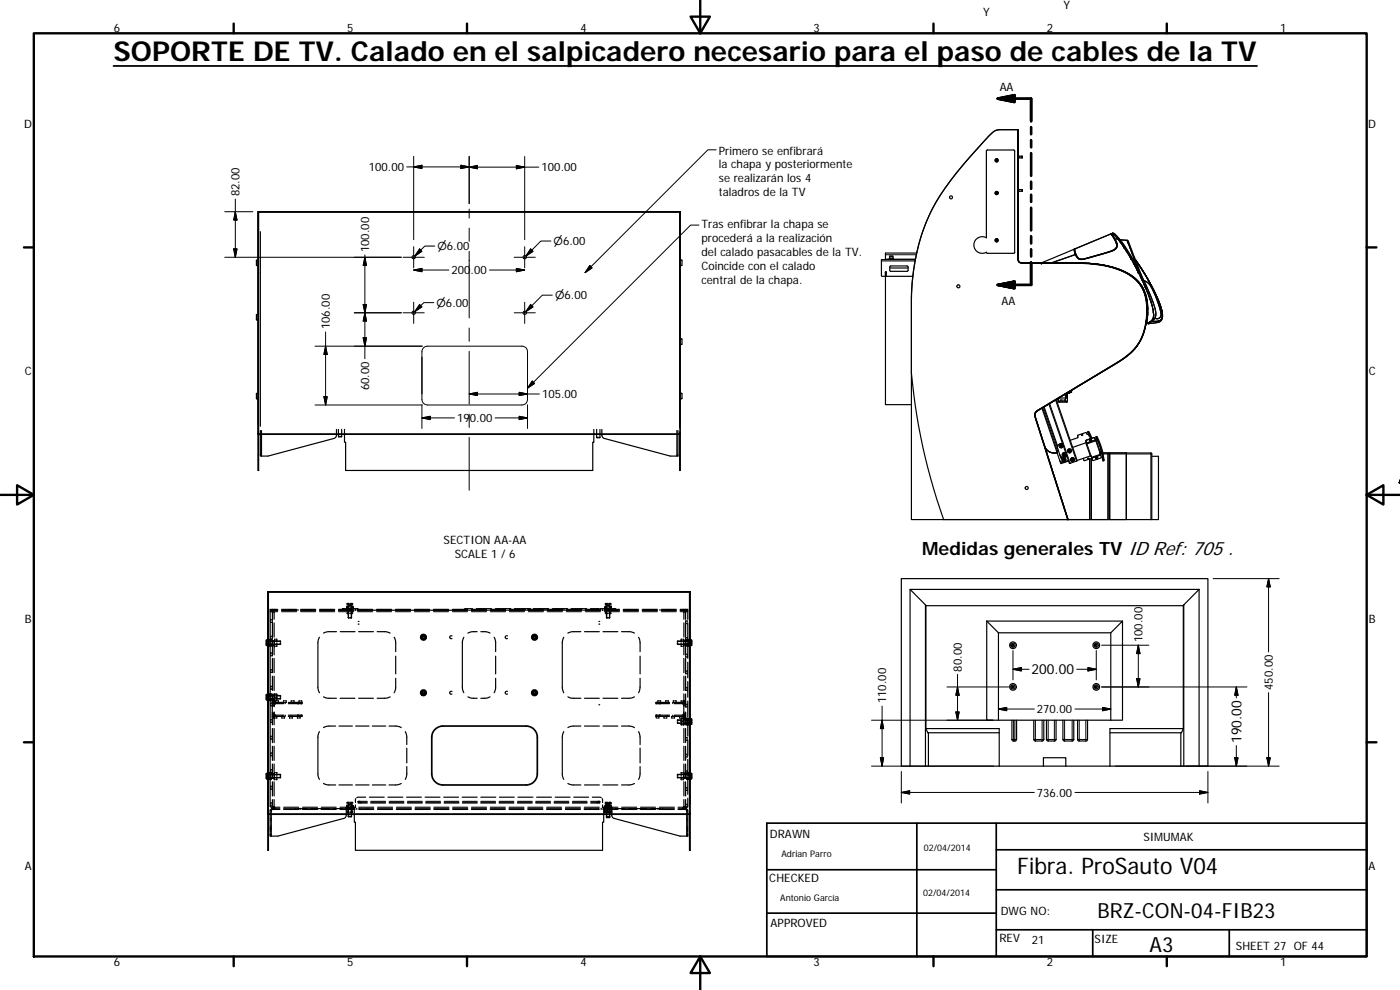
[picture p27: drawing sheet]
<svg xmlns="http://www.w3.org/2000/svg" width="420mm" height="297mm" viewBox="0 0 420 297" stroke-linecap="round" stroke-linejoin="round" font-family="sans-serif">
<defs><g id="words">
<text font-size="8.2" x="34.1" y="18.4">SOPORTE DE TV. Calado en el salpicadero necesario para el paso de cables de la TV</text>
<text font-size="6.9" x="305.3" y="262.2">Fibra. ProSauto V04</text>
<g font-size="6.3">
<text x="329.4" y="275.4">BRZ-CON-04-FIB23</text>
<text x="345" y="285.6">A3</text>
</g>
<text font-size="5.5" x="276.8" y="166.5">Medidas generales TV ID Ref: 705 .</text>
<g font-size="4.2">
<text x="309.6" y="202.3">200.00</text>
<text x="372.6" y="222.9" transform="rotate(-90 372.6 222.9)">190.00</text>
</g>
<g font-size="3.5">
<text x="295.1" y="4.7">Y</text>
<text x="319.2" y="2.6">Y</text>
<text x="34.2" y="9.6">6</text>
<text x="104.2" y="9.6">5</text>
<text x="174.2" y="9.6">4</text>
<text x="244.2" y="9.6">3</text>
<text x="314.2" y="9.6">2</text>
<text x="384.2" y="9.6">1</text>
<text x="300" y="27.3">AA</text>
<text x="7.3" y="38.4">D</text>
<text x="410.6" y="38.4">D</text>
<text x="215.7" y="46.4">Primero se enfibrará</text>
<text x="110.7" y="51.4">100.00</text>
<text x="162.5" y="51.4">100.00</text>
<text x="215.7" y="50.5">la chapa y posteriormente</text>
<text x="71.9" y="58.9" transform="rotate(-90 71.9 58.9)">82.00</text>
<text x="215.7" y="54.7">se realizarán los 4</text>
<text x="215.7" y="58.9">taladros de la TV</text>
<text x="210.5" y="68.5">Tras enfibrar la chapa se</text>
<text x="110.8" y="75.7" transform="rotate(-90 110.8 75.7)">100.00</text>
<text x="210.5" y="72.7">procederá a la realización</text>
<text x="210.5" y="76.9">del calado pasacables de la TV.</text>
<text x="135.5" y="82.3">200.00</text>
<text x="210.5" y="81.1">Coincide con el calado</text>
<text x="210.5" y="85.2">central de la chapa.</text>
<text x="300.6" y="91.5">AA</text>
<text x="99" y="98.8" transform="rotate(-90 99 98.8)">106.00</text>
<text x="7.4" y="112.6">C</text>
<text x="410.8" y="112.6">C</text>
<text x="110.8" y="117.1" transform="rotate(-90 110.8 117.1)">60.00</text>
<text x="162.7" y="119.5">105.00</text>
<text x="137.2" y="126.7">190.00</text>
<text x="133.1" y="163.1">SECTION AA-AA</text>
<text x="136.5" y="167.3">SCALE 1 / 6</text>
<text x="7.4" y="186.9">B</text>
<text x="410.8" y="186.9">B</text>
<text x="342.9" y="192.7" transform="rotate(-90 342.9 192.7)">100.00</text>
<text x="288.6" y="201.5" transform="rotate(-90 288.6 201.5)">80.00</text>
<text x="382" y="207" transform="rotate(-90 382 207)">450.00</text>
<text x="265.9" y="211" transform="rotate(-90 265.9 211)">110.00</text>
<text x="311.2" y="214">270.00</text>
<text x="311.2" y="239">736.00</text>
<text x="231.1" y="251.4">DRAWN</text>
<text x="343.2" y="252.3">SIMUMAK</text>
<text x="7.4" y="261.1">A</text>
<text x="410.8" y="261.1">A</text>
<text x="230.9" y="264.6">CHECKED</text>
<text x="300.3" y="274.5">DWG NO:</text>
<text x="231.3" y="278.2">APPROVED</text>
<text x="299.9" y="282.6">REV</text>
<text x="309.7" y="283.3">21</text>
<text x="328.5" y="283">SIZE</text>
<text x="370.9" y="285.1">SHEET 27 OF 44</text>
<text x="34.2" y="289.9">6</text>
<text x="104.2" y="289.9">5</text>
<text x="174.2" y="289.9">4</text>
<text x="244.2" y="289.9">3</text>
<text x="314.2" y="289.9">2</text>
<text x="384.2" y="289.9">1</text>
</g>
<g font-size="3.3">
<text x="131.3" y="75.1">⌀6.00</text>
<text x="166.1" y="73.6">⌀6.00</text>
<text x="166.6" y="89.8">⌀6.00</text>
<text x="131" y="92.1">⌀6.00</text>
</g>
<g font-size="2.7">
<text x="234.5" y="257.1">Adrian Parro</text>
<text x="277.3" y="255.2">02/04/2014</text>
<text x="277" y="268.7">02/04/2014</text>
<text x="234.2" y="270.2">Antonio García</text>
</g>
</g></defs>
<g fill="none" stroke="#000" stroke-width=".3">
<path d="M70.6 59.7v17.5M122.1 50.1h18.7M124.2 46.9v25M124.2 50.1l2.4-.5v1zM138.3 49.6l2.5 .5-2.5 .5zM140.8 46.9v14.2M140.8 50.1l2.5-.4v1zM140.8 50.1h20.9M155 49.7l2.5 .4-2.5 .6zM157.5 47v24.9M214.9 45h-2.5l-36.8 36.8M298.9 48.2v.1"/>
<path d="M298.9 58.1l.1 .1M298.9 57.8v.2M298.9 47.9v.2M299 47.9h.2M299.1 57.7h-.2M299.2 57.7l.1 .1M299.2 48.3l-.2 .1M299.3 47.9v.1M299.3 58.1l-.2 .1M299.3 57.8v.2M299.4 48.1l-.1 .2M305.6 47.3h.4"/>
<path d="M305.6 57.3h.4M305.6 46.9h.4M305.6 56.9h.4M306.4 47.3h.4M306.4 57.3h.4M306.4 46.9h.4M306.4 56.9h.4M67.4 77.2h53M67.4 63.5h8.5M70.1 74.7h1l-.5 2.5zM70.6 63.5l.5 2.5h-1zM109.5 76.5v31.1"/>
<path d="M109.5 77.2l.5 2.5h-1zM121 77.2h6.3M124.2 74v6.4M125.9 74.7l.7 .7-2.1 1.4zM130.5 73.8h-3l-3 3M140.8 62.7v2.7M140.8 68.4v4M140.8 75.4v20M154.3 77.2h6.3M157.5 74v6.4M159.2 74.7l.8 .7-2.2 1.4zM165.3 72.3h-3l-4.5 4.5"/>
<path d="M177 79.7l.7 .7-2.1 1.4zM209.8 67.5h-2.5l-49 49M264.5 78.3h10.1M265.7 76.4h9.3M267 76.9h1M298.9 72.2l.1 .2M299.1 71.9l-.2 .3M299.2 71.9l.1 .1M299.3 72.3l-.2 .1M299.4 72.1l-.1 .1M312.5 78.9h3.3M316.6 78.9h.9"/>
<path d="M318.2 78.9h1.4M320.2 78.9h.5M321.3 78.9h.9M322.6 75.2h-.2M323.1 78.9h.8M324.7 78.9h.8M326.3 79a24.7 24.7 0 0 1 14 4.2 12.4 12.4 0 0 1 4.1 11.6v.1M333.5 70.1h.1M334.6 71.9h.1M335.4 71.5h.1M337.3 74.1l.1 .3M337.4 74.4h.1"/>
<path d="M338.3 72.1l3 8.2M338.5 72.8h.1M339 76.9l.4 .6M339.4 77.5h.1M97.7 99.6v21.9M106.3 93.9h14.1M109 91.4h1l-.5 2.5zM109.5 93.9l.5 2.4h-1zM121 93.9h6.3M124.2 90.7v6.3M124.2 81l2.4-.5v1zM124.2 81h10.5"/>
<path d="M125.9 91.4l.7 .7-2.1 1.4zM130.2 90.8h-3l-2.7 2.7M140.8 98.4v4M146.9 81h10.6M154.3 93.9h6.3M155 80.5l2.5 .5-2.5 .5zM157.5 90.7v6.3M159.2 91.4l.8 .7-2.2 1.4zM165.7 88.6h-2.9l-5 4.9M341 80.5l.1 .2M341.1 80.7l.5 .8M341.1 80.7h.1"/>
<path d="M341.6 81.7h.1M343.4 85.4l.5 1.1-.3-.5M344.1 96.9h.7M344.1 96.9l-.2 .1M344.1 96.9h.1M344.1 96.9v.1M344.2 96.6l-.1 .2M344.2 96.3v.1M344.3 95.9v.1M344.3 90.5h.1M344.3 95.6v.2M344.4 95.1v.2"/>
<path d="M344.4 87.8l.1 .3M344.5 94.4h.1M345.1 96.6h.1M345.3 96.8h.1M345.7 91.4v.2M346 92.7l.1 .9M346.1 93.5v.1M346.1 93.6h.1M94.5 103.9h32.2M97.2 119h1l-.5 2.5zM97.7 103.9l.5 2.4h-1zM109 101.3h1l-.5 2.6z"/>
<path d="M127 104.4l1.3-.5h28.3a1.65 1.65 0 0 1 1.7 1.6v14.4a1.65 1.65 0 0 1-1.7 1.6h-28.3a1.68 1.68 0 0 1-1.7-1.6v-14.4zM140.8 118.2l2.5-.5v1zM140.8 118.2h21.1M140.8 105.4v15.9M155.8 117.7l2.5 .5-2.5 .5zM159.7 114.3l.7 .8-2.1 1.4zM316.8 120l6.3 18.3M318.2 119.2v.2M319.5 118.4h.1M319.8 118.4v1.6M321.1 117.7h.2M321.4 117.2h.2"/>
<path d="M321.4 117.7h.2M77.5 137.8l.1 .2M77.5 133.3l.1 .2M94.5 121.5h32.2M126.6 121.5v7.1M126.6 125.4l2.5-.5v1zM126.6 125.4h9.8M140.8 124.2v4M140.8 131.2v15.9M148.6 125.4h9.7M155.8 124.9l2.5 .5-2.5 .5zM158.3 121.5v7.1"/>
<path d="M204.1 137.8l-.1 .2M204.1 133.3l-.1 .2M312.9 122.3l4.4 13M313.4 122l4 11.8M315 121.1l6.2 17.9M317.8 120.4v.3M318.3 133.6a.24 .24 0 0 1 .4 .2 .24 .24 0 0 1-.4 .2M318.4 138.6l.2 .4M318.5 137.1l.2 .4M319.2 137.7a.24 .24 0 0 1 .3 .2 .24 .24 0 0 1-.3 .3M319.2 136.2a.24 .24 0 0 1 .4 .2 .24 .24 0 0 1-.4 .2M320.1 120.4v.3"/>
<path d="M320.5 138.3v.1M320.9 135.1a.24 .24 0 0 1 .3 .2 .24 .24 0 0 1-.3 .2M321.8 137.7a.24 .24 0 0 1 .3 .2 .24 .24 0 0 1-.3 .2M324.7 130.4l.2 .1-.2 .1M327.1 130.3l-.3 .2M328.7 132l-2.6 .9M329 131h.1M329.4 131.2l-.4 .2M330.1 135.8l-1.2-3.5-2.7 .9 1.2 3.5M330.2 136.2h.5M330.2 136.3l-2.6 .9M330.3 136.6l-2.6 .9"/>
<path d="M331 136.2h14.4v19.7M331.1 138h.1M331.1 137.9h-.1M331.3 137.8h-.2M345.4 135.9v.3h.3M80.4 177.7h.2M364.1 173.6h19.8M380.7 173.6v22M380.7 173.6l.5 2.5h-1zM80 192v1.7M80.4 188.2h.2M80.9 193v.4"/>
<path d="M80.9 192.3v.4M81.1 183.5h2.3M81.3 193.3h1M81.3 192.4h1M81.4 182.8v.2M81.4 183.1v.1M81.8 183.7h.1M82.1 183.7h.2M82.3 192.3h.2M82.3 193.4h.2M82.8 192.3h.3M82.8 193.4h.3"/>
<path d="M83.2 193.3h1M83.2 192.4h1M84.5 183.5h4.6M89.4 182.8v.2M89.4 183.1v.1M90.2 183.5h4.6M95.9 183.5h4.5M96.5 182.8v.2M96.5 183.1v.1M101.6 183.5h4.6M103.1 182.6v.1M103.1 182.8h.1"/>
<path d="M104.2 181.2h.5M104.3 182.6h-.1M104.3 182.5l-.1 .1M104.3 182.5h.1M104.5 182.1h.3M104.5 184h.1M104.5 183.2v.3M104.5 183.7v.3M104.5 184.1h.1M104.6 182.5v1M104.6 184.4v1M104.7 182.8h.1"/>
<path d="M104.8 182.9l.2-.3 .2 .3M104.9 182.8l.1 .1 .1-.1M104.9 182.7l-.2 .1M104.9 182.6h-.1M105.1 182.9l-.1-.2-.1 .2M105.2 182.6h.1M105.1 182.7l.2 .1M105.2 182.1h.3M105.2 182.8l-.2 .2-.2-.2M105.3 181.2h.5M105.3 182.8h.1M105.4 182.5v.1"/>
<path d="M105.4 182.8v.9M105.4 184.6v.8M105.5 184h.1M105.5 183.2v.3M105.5 183.7v.3M105.5 184.1h.1M105.7 182.6h.1M105.7 182.5h.1M105.8 182.6h.1M105.8 182.5v.1M106.2 182.8v.2M106.2 183.1v.1"/>
<path d="M107.2 182.8v.2M107.2 183.1v.1M107.2 182.6v.1M107.2 182.8h.1M107.3 183.5h4.6M113 183.5h4.5M118.7 183.5h4.5M124.4 183.5h4.5M126.9 190.9a.33 .33 0 0 1 .5 .3 .33 .33 0 0 1-.5 .3M127.5 191a.43 .43 0 0 0-.8 0 .43 .43 0 0 0 .4 .6M127.6 190.9a.63 .63 0 0 0-1.1 0 .63 .63 0 0 0 .6 .9M130.1 183.5h4.5"/>
<path d="M135.8 183.5h4.5M139.5 183.1h2.3M139.8 182.6v.1M139.8 182.8h.1M141.5 183.5h4.5M142.9 183.1h4.6M147.2 183.5h4.5M148.7 183.1h4.5M152.9 183.5h4.5M154.4 183.1h4.5M158.6 183.5h4.5M160 190.7a.63 .63 0 0 1 1 .4 .63 .63 0 0 1-.8 .7"/>
<path d="M160.1 183.1h4.5M160.1 190.9a.43 .43 0 0 1 .8 .2 .43 .43 0 0 1-.6 .5M160.2 190.9a.33 .33 0 0 1 .5 .3 .33 .33 0 0 1-.5 .3M164.2 183.5h4.6M165.8 183.1h4.5M170 183.5h4.5M171.5 183.1h4.6M175.7 183.5h4.5M177.2 183.1h2.3M179.4 182.6v.1M179.4 182.8h.1M180.2 182.6v.1"/>
<path d="M180.2 182.8h.1M180.3 182.8v.2M180.3 183.1v.1M181.3 182.8v.2M181.3 183.1v.1M181.3 183.5h4.6M181.7 181.2h.5M181.7 182.6h.1M181.7 182.5v.1M181.8 182.5h.1M181.8 182.5v.1M182 182.1h.3"/>
<path d="M182 184h.1M182 183.2v.3M182 183.7v.3M182 184.1h.1M182.1 182.5v1M182.1 184.4v1M182.2 182.8h-.1M182.3 182.9l.2-.3 .2 .3M182.4 182.7l-.2 .1M182.4 182.8l.1 .1 .1-.1M182.4 182.6h-.1M182.6 182.7l.2 .1"/>
<path d="M182.6 182.9l-.1-.2-.1 .2M182.7 182.6h.1M182.7 182.1h.3M182.7 182.8l-.2 .2-.2-.2M182.8 181.2h.5M182.8 182.8h.1M182.9 182.5v.1M182.9 182.8v.9M182.9 184.6v.8M183 184h.1M183 183.2v.3M183 183.7v.3"/>
<path d="M183 184.1h.1M183.2 182.5h.1M183.2 182.6h.1M183.2 182.5v.1M183.2 182.5l.1 .1M184.4 182.6v.1M184.4 182.8h.1M187 183.5h4.6M191 182.8v.2M191 183.1v.1M192.8 183.5h4.5M198.1 182.8v.2"/>
<path d="M198.1 183.1v.1M198.4 183.5h4.6M203.3 193.3h.9M203.3 192.4h.9M204.1 183.5h2.3M204.4 193.4h.3M204.4 192.3h.3M205 193.4h.2M205 192.3h.2M205.2 193.3h1M205.2 192.4h1M205.2 183.7h.2"/>
<path d="M205.6 183.7h.1M206.1 182.8v.2M206.1 183.1v.1M206.6 192.3v.4M206.6 193v.4M206.9 188.2h.2M207.5 192v1.7M304 195.2v8.8M304.2 193.3a.31 .31 0 0 0-.5 .3 .31 .31 0 0 0 .5 .3M329 195.2v8.8M329.2 193.3a.3 .3 0 0 0-.5 .3 .3 .3 0 0 0 .5 .3M330.6 193.6h14.2"/>
<path d="M341.6 193.5v12.6M341.6 193.6l.5 2.5h-1zM80 208.3v1.7M80.9 209.4v.3M80.9 208.7v.3M81.3 209.6h1M81.3 208.8h1M81.8 211.6h.1M81.8 214.1h.1M82.1 214.1h.2M82.1 211.6h.2M82.3 208.7h.2"/>
<path d="M82.3 209.7h.2M82.8 208.7h.3M82.8 209.7h.3M83.2 209.6h1M83.2 208.8h1M84.9 210.8v.1M84.9 211v.1M84.9 214.6v.1M84.9 214.8v.1M87.3 210.8v.1M87.3 211v.1M87.3 214.6v.1"/>
<path d="M87.3 214.8v.1M89.9 210.8v.1M89.9 211v.1M89.9 214.6v.1M89.9 214.8v.1M126.8 207.3a.63 .63 0 0 0 0 1.1 .63 .63 0 0 0 .9-.6M126.9 207.5a.44 .44 0 0 0 0 .7 .44 .44 0 0 0 .6-.4M126.9 207.6a.34 .34 0 0 1 .5 .3 .34 .34 0 0 1-.5 .3M160.2 207.6a.34 .34 0 0 1 .5 .3 .34 .34 0 0 1-.5 .3M160.5 207.4a.44 .44 0 0 0-.5 .6 .44 .44 0 0 0 .8 .1M160.5 207.2a.62 .62 0 0 0-.7 .9 .62 .62 0 0 0 1.1 .1M197.6 210.8v.1"/>
<path d="M197.6 211v.1M197.6 214.6v.1M197.6 214.8v.1M200.2 210.8v.1M200.2 211v.1M200.2 214.6v.1M200.2 214.8v.1M202.6 210.8v.1M202.6 211v.1M202.6 214.6v.1M202.6 214.8v.1M203.3 216.9h.9"/>
<path d="M203.3 216.1h.9M204.4 217h.3M204.4 216h.3M205 217h.2M205 216h.2M205.2 216.9h1M205.2 216.1h1M205.2 211.6h.2M205.2 214.1h.2M205.6 211.6h.1M205.6 214.1h.1M206.6 216v.3"/>
<path d="M206.6 216.7v.3M207.5 215.7v1.7M261.5 216.1h36.5M264.7 211.9v18M264.7 216.1l.5 2.5h-1zM284.2 206.1h18.5M286.9 213.6h1l-.5 2.5zM287.4 202.3v13.8M287.4 206.1l.5 2.5h-1zM299.6 212.7l2.5-.4v1zM299.6 212.7h10.8M304 200.8l2.5-.5v1z"/>
<path d="M304 200.8h4.8M304.2 205.8a.31 .31 0 0 0-.5 .3 .31 .31 0 0 0 .5 .3M304.6 216.1v5.8h-.4v-5.8M312.7 216.1v5.8h-2v-5.8M316.4 216.1v5.8h-1.8v-5.8M321.8 216.1v5.8h-2.3v-5.8M322.6 212.7h10.8M323.1 200.8h5.9M325.9 216.1v5.8h-2v-5.8M326.5 200.3l2.5 .5-2.5 .5zM329.2 205.8a.31 .31 0 0 0-.5 .3 .31 .31 0 0 0 .5 .3M330.6 206.1h43.6"/>
<path d="M330.9 212.3l2.5 .4-2.5 .6zM341.1 203.6h1l-.5 2.5zM371 206.1v3.3M371 206.1l.5 2.5h-.9zM380.7 207.8v22.1M80 232v1.7M80.4 238.8h.2M80.9 233v.4M80.9 232.3v.4M81.3 233.3h1M81.3 232.5h1M82.3 232.3h.2"/>
<path d="M82.3 233.4h.2M82.8 232.3h.3M82.8 233.4h.3M83.2 233.3h1M83.2 232.5h1M203.3 233.3h.9M203.3 232.5h.9M204.4 233.4h.3M204.4 232.3h.3M205 233.4h.2M205 232.3h.2M205.2 233.3h1"/>
<path d="M205.2 232.5h1M206.6 232.3v.4M206.6 233v.4M206.9 238.8h.2M207.5 232v1.7M261.5 229.9h36.8M264.2 227.4h1l-.5 2.5zM270.5 237.8l2.5-.5v1zM270.5 237.8h39.9M270.5 231.5v9.4M303.7 221.9a.34 .34 0 0 1 .5 0 .34 .34 0 0 1 0 .4M305.1 221.9a.34 .34 0 0 0-.5-.1 .34 .34 0 0 0 0 .5"/>
<path d="M310.2 221.9h.1a.33 .33 0 0 1 .5 0 .33 .33 0 0 1 0 .4M313.3 221.9a.36 .36 0 0 0-.5 0 .36 .36 0 0 0-.1 .4M314.1 221.9a.36 .36 0 0 1 .4 0 .36 .36 0 0 1 .1 .4M316.9 221.9a.36 .36 0 0 0-.4 0 .36 .36 0 0 0-.1 .4M319 221.9a.36 .36 0 0 1 .4 0 .36 .36 0 0 1 .1 .4M322.3 221.9h-.1a.33 .33 0 0 0-.4 0 .33 .33 0 0 0 0 .4M322.6 237.8h39.9M323.4 221.9a.34 .34 0 0 1 .5 0 .34 .34 0 0 1 0 .4M326.4 221.9h-.5v.4M334.7 229.9h49.2M360 237.3l2.5 .5-2.5 .5zM362.5 231.5v9.4"/>
<path d="M370.6 227.4h.9l-.5 2.5zM371 223.7v6.2M380.2 227.4h1l-.5 2.5zM80.6 252.8l-.2 .1M80.6 249.1l-.2 .1M80.6 245.4l-.2 .2M81.1 246.2h.1M81.1 250.5h.3M81.1 243.2h.1M81.1 247.8h.1M81.3 246.2h.1M81.3 243.2h.1"/>
<path d="M81.3 247.8h.1M81.8 242h.1M81.8 242.2h2.2M82.1 242h.2M85.1 242.2h4.6M90.8 242.2h4.5M92 242.5v.1M92 242.7v.2M95.3 242.5v.1M95.3 242.7v.2M96.4 242.2h4.5M102 242.2h4.5"/>
<path d="M104.2 240.8h.5M104.3 242.2l-.1 .1M104.3 242.2h.1M104.5 241.7h.3M104.5 243.7h.1M104.5 242.9v.2M104.5 243.4v.2M104.5 243.7v.1M104.6 242.1v.3M104.6 242.6v1M104.6 244.3v.8M104.7 242.8h-.5"/>
<path d="M104.8 242.6l.2-.3 .2 .3M104.8 242.4v.1zM105.1 242.4v.1M105.1 242.4l-.3 .1M105.1 242.6l-.1-.2-.1 .2M105.1 242.3l.2 .2M105.2 241.7h.3M105.2 242.4l-.2 .3-.2-.3M105.3 240.8h.5M105.4 242.1v.3M105.4 242.6v1M105.4 244.3v.8"/>
<path d="M105.5 243.7h.1M105.5 242.9v.2M105.5 243.4v.2M105.5 243.7v.1M105.7 242.2h.1M105.8 242.3h.1M105.8 242.2h.1M105.8 242.8h-.5M105.9 242.5v.1M105.9 242.7v.2M107.5 240.6h.1M107.7 240.6h.1"/>
<path d="M107.7 242.2h4.5M107.9 242.5v.1M107.9 242.7v.2M108 240.4h2.2M108.3 240.7v.2M110.4 242.5v.1M110.4 242.7v.2M111.3 240.4h4.4M113.3 242.2h4.5M116.8 240.4h4.4M119 242.2h4.5M122.3 240.4h4.4"/>
<path d="M124.6 242.2h4.5M127.8 240.4h4.4M130.2 242.2h4.5M133.3 240.4h4.4M135.9 242.2h4.5M138.8 240.4h4.4M141.5 242.2h4.5M144.3 240.4h4.4M147.1 242.2h4.5M149.8 240.4h4.4M152.8 242.2h4.5M155.3 240.4h4.4"/>
<path d="M158.4 242.2h4.5M160.8 240.4h4.4M164.1 242.2h4.4M166.3 240.4h4.4M169.7 242.2h4.5M171.8 240.4h4.4M175.3 242.2h4.5M177.1 242.5v.1M177.1 242.7v.2M177.3 240.4h2.2M179.2 240.7v.2M179.6 242.5v.1"/>
<path d="M179.6 242.7v.2M179.7 240.6h.1M179.9 240.6h.1M180.9 242.2h4.6M181.5 242.2h.1M181.6 242.2h.1M181.6 242.2v.1M181.6 242.5v.1M181.6 242.7v.2M181.7 241.1h.5M181.7 240.8h.5M181.7 242.8h.5h-.1"/>
<path d="M181.7 242.3h.1M181.7 242.2h.1M181.8 242.2h.1M182 242.8v.3M182 242.3l.1 .3v-.2M182 242h.3M182 241.7h.3M182 243.7h.1M182 243.4v.2M182 243.7v.1M182.1 242.8h.1M182.1 242.3l.1 .3"/>
<path d="M182.1 242.3l-.1 .3M182.1 242.1v.2M182.1 242.3v.3M182.1 242.7v1M182.1 244.5v.8M182.2 242.2l.2 .1M182.2 242.2h.1M182.2 242.4v.1M182.2 242.7l-.1 .1M182.3 242.4l.1-.1zM182.3 242.6l.2-.3 .2 .3M182.4 242.2h.1"/>
<path d="M182.4 242.4l.1 .2 .1-.2M182.4 242.5l-.1 .2zM182.4 242.4l-.1 .1M182.5 242.4l.1 .2M182.5 242.4l-.1 .2M182.6 242.4v.1M182.6 242.5v.2zM182.6 242.3l.1 .2M182.6 242.2h.1M182.7 242h.3M182.7 241.7h.3M182.7 242.2h-.1"/>
<path d="M182.7 242.3h-.1M182.7 242.4l-.2 .3-.2-.3M182.7 242.8h.2M182.7 242.7l.2 .1M182.8 242.2h.1M182.8 242.5l.2 .2M182.8 241.1h.5M182.8 240.8h.5M182.8 242.8h.5M182.8 242.4v.1M182.9 242.8h.1M182.9 242.8v.1"/>
<path d="M182.9 242.4l.1 .2M182.9 242.1v.2M182.9 242.3v.3M182.9 242.7v1M182.9 244.5v.8M183 242.3v.4M183 243.7h.1M183 242.9v.2M183 243.4v.2M183 243.7v.1M183.2 242.2l.1 .1M183.2 242.2h.1"/>
<path d="M183.3 241.7h.1M183.3 241.9v.1M183.4 242.2h.1M183.5 242.2h.1M183.5 242.2l-.1 .1M186.6 242.2h4.5M192.2 242.5v.1M192.2 242.7v.2M192.2 242.2h4.5M195.5 242.5v.1M195.5 242.7v.2M197.9 242.2h4.5"/>
<path d="M203.5 242.2h2.2M205.2 242h.2M205.6 242h.1M206.1 243.2h.1M206.1 250.5h.3M206.1 246.2h.1M206.1 247.8h.1M206.3 243.2h.1M206.3 246.2h.1M206.3 247.8h.1M206.9 249.5l.2 .3"/>
<circle cx="299.1" cy="48.1" r=".44"/>
<circle cx="299.1" cy="57.9" r=".45"/>
<circle cx="124.2" cy="77.2" r=".5"/>
<circle cx="157.5" cy="77.2" r=".5"/>
<circle cx="299.1" cy="72.1" r=".44"/>
<circle cx="124.2" cy="93.8" r=".5"/>
<circle cx="157.5" cy="93.8" r=".5"/>
<circle cx="327.3" cy="132" r=".24"/>
<circle cx="329.2" cy="137.5" r=".25"/>
</g>
<g fill="#000">
<circle cx="312.5" cy="78.9" r=".18"/>
<circle cx="312.6" cy="78.9" r=".18"/>
<circle cx="333.6" cy="70.2" r=".18"/>
<circle cx="333.9" cy="70" r=".18"/>
<circle cx="338.3" cy="72.1" r=".18"/>
<circle cx="338.6" cy="72.4" r=".18"/>
<circle cx="265.7" cy="81.6" r=".18"/>
<circle cx="265.9" cy="81.6" r=".18"/>
<circle cx="344" cy="96.9" r=".18"/>
<circle cx="344.8" cy="96.9" r=".18"/>
<circle cx="345.4" cy="90.5" r=".18"/>
<circle cx="346.2" cy="94.8" r=".18"/>
<circle cx="347.9" cy="96.3" r=".18"/>
<circle cx="77.5" cy="130.2" r=".18"/>
<circle cx="204" cy="130.2" r=".18"/>
<circle cx="325.9" cy="132.3" r=".18"/>
<circle cx="326.8" cy="130.6" r=".18"/>
<circle cx="328.5" cy="131.4" r=".18"/>
<circle cx="329.3" cy="132.1" r=".18"/>
<circle cx="82.4" cy="193.8" r=".18"/>
<circle cx="104.2" cy="182.5" r=".18"/>
<circle cx="104.2" cy="182.6" r=".18"/>
<circle cx="104.6" cy="184" r=".18"/>
<circle cx="105.4" cy="184" r=".18"/>
<circle cx="105.8" cy="182.5" r=".18"/>
<circle cx="105.8" cy="182.6" r=".18"/>
<circle cx="105.9" cy="182.1" r=".18"/>
<circle cx="106" cy="182.1" r=".18"/>
<circle cx="181.7" cy="182.5" r=".18"/>
<circle cx="181.7" cy="182.6" r=".18"/>
<circle cx="182" cy="182.1" r=".18"/>
<circle cx="182.1" cy="184" r=".18"/>
<circle cx="182.9" cy="184" r=".18"/>
<circle cx="183" cy="182.1" r=".18"/>
<circle cx="183.3" cy="182.6" r=".18"/>
<circle cx="183.3" cy="182.5" r=".18"/>
<circle cx="183.5" cy="182.1" r=".18"/>
<circle cx="206.6" cy="192.3" r=".18"/>
<circle cx="206.6" cy="193.4" r=".18"/>
<circle cx="82.4" cy="210.1" r=".18"/>
<circle cx="205.1" cy="215.6" r=".18"/>
<circle cx="206.6" cy="217" r=".18"/>
<circle cx="206.6" cy="216" r=".18"/>
<circle cx="80.9" cy="231.9" r=".18"/>
<circle cx="205.1" cy="231.9" r=".18"/>
<circle cx="206.6" cy="233.4" r=".18"/>
<circle cx="206.6" cy="232.3" r=".18"/>
<circle cx="80.4" cy="244.2" r=".18"/>
<circle cx="104.2" cy="242.2" r=".18"/>
<circle cx="104.6" cy="243.7" r=".18"/>
<circle cx="105.4" cy="243.7" r=".18"/>
<circle cx="105.8" cy="242.2" r=".18"/>
<circle cx="105.9" cy="241.7" r=".18"/>
<circle cx="106" cy="241.7" r=".18"/>
<circle cx="181.5" cy="242.8" r=".18"/>
<circle cx="181.5" cy="242.2" r=".18"/>
<circle cx="181.7" cy="242.2" r=".18"/>
<circle cx="182" cy="241.7" r=".18"/>
<circle cx="182" cy="242" r=".18"/>
<circle cx="182.1" cy="243.7" r=".18"/>
<circle cx="182.2" cy="242.2" r=".18"/>
<circle cx="182.8" cy="242.8" r=".18"/>
<circle cx="182.8" cy="242.2" r=".18"/>
<circle cx="182.9" cy="243.7" r=".18"/>
<circle cx="183" cy="242" r=".18"/>
<circle cx="183" cy="241.7" r=".18"/>
<circle cx="183.3" cy="242.2" r=".18"/>
<circle cx="183.5" cy="241.7" r=".18"/>
<circle cx="183.5" cy="242.2" r=".18"/>
<circle cx="205.2" cy="242.5" r=".18"/>
<circle cx="205.7" cy="242.2" r=".18"/>
<circle cx="205.7" cy="242.1" r=".18"/>
<circle cx="206.9" cy="244.2" r=".18"/>
</g>
<g fill="none" stroke="#000" stroke-width=".36">
<path d="M305.5 38.9v38a1.68 1.68 0 0 0 .5 1.8l1.1 .2h15.3a35.1 35.1 0 0 1 15.8 3.1 11.4 11.4 0 0 1 6.1 11.5 17.7 17.7 0 0 1-3.1 10.4M305.5 38.9v38a1.68 1.68 0 0 0 .5 1.8l1.1 .2h15.3a35.1 35.1 0 0 1 15.8 3.1 11.4 11.4 0 0 1 6.1 11.5 16.5 16.5 0 0 1-9.5 15.6l-23.3 14.1a1.72 1.72 0 0 0-.6 2.5l9.6 30.2M305.5 38.9l-.1 37.2a3.6 3.6 0 0 0 .6 2.7l1.1 .2h15.3a32.9 32.9 0 0 1 16.5 3.5 11.3 11.3 0 0 1 5.3 11 16.1 16.1 0 0 1-9 15.3l-23.5 14.1a1.8 1.8 0 0 0-.9 2.8l9.7 30.2M296.1 45.1l8.1-.1 .3 .2v30.6l-.3 .2h-7.9l-.3-.3a2.5 2.5 0 0 1-3.7-2.2 2.5 2.5 0 0 1 3.7-2.1zM296.8 40.8l1.3-1.3 1.2-.5 6.2-.1v38.6a1.14 1.14 0 0 0 1.3 1.4h18.3l7.1 .9a15.6 15.6 0 0 1 10.6 6.6 18.8 18.8 0 0 1-2.2 18.2l-2.5 2.3-2.3 1.6-23.1 13.9a2.98 2.98 0 0 0-2.1 1.8l.2 1.1 9.7 30.6h-47v-61.6a61.2 61.2 0 0 1 9.4-36.8 145.6 145.6 0 0 1 13.9-16.7zM298.8 48l.3-.2 .3 .4-.3 .2zM299 57.7l.4 .2-.2 .3-.4-.3zM305.5 46.6v1M305.5 56.6v1M305.6 46.9h1.2M305.6 47.4h1.2M305.6 56.9h1.2"/>
<path d="M305.6 57.4h1.2M306.8 56.9v.5M306.8 46.9h.1M306.8 46.9v.5M306.8 46.9v.4M306.8 47.3v.1M77.5 78h-.5v1.6l.5 .1M77.5 63.5v66.7M77.5 63.5v64M77.5 63.5h126.6M78.1 69.5v58.4M204.1 78l.6 .1v1.5l-.6 .1"/>
<path d="M204.1 63.5v66.7M204.1 63.5l-126.5 .2v66.5M265.7 77.8h9.1M266.9 77.6h1.2M266.9 77.8v-.4h1.2v.4M267 77.4v-.5l.9-.1 .1 .6M267.2 79.8h5.1l.2 .3v1.1l-.3 .2h-5l-.2-1.3zM274.7 77.9h-10.2v4.8l.2 .2h1M275.1 75.9h-9.4v2M296 75.7h.1M298.8 72.1l.5-.2 .1 .3-.2 .2zM312.5 78.9h.1"/>
<path d="M312.7 78.9h.2M313.1 78.9h.3M313.7 78.9h.5M316.6 78.9h.9M317.5 78.9h-2.1h1.6M317.5 78.9h1.2M318.2 78.9a50.6 50.6 0 0 1 17.6 1.9 11.6 11.6 0 0 1 8.6 10.5M318.9 78.9h2.6M321 78.9h3.1M322.4 74.7l-9.9 4.2M322.5 74.8l-.1 .4 .4 1.2M322.5 74.9l.2 1.3"/>
<path d="M322.8 76.4l-7.3 2.5h-.6M322.8 76.1l.8 1.4 1 .4M322.9 78.9h2.1M323.1 78.9h.8M324.7 78.9a26.9 26.9 0 0 1 15.2 4l2 1.9 1.6 2.5M333.5 70.1l-11 4.6M333.5 70.1l1.3 2.3 .3 1.1a1.42 1.42 0 0 1-1 1.6l-8.8 2.6a2.27 2.27 0 0 1-2.6-2.1l-.2-.9M333.5 70.1l.7 1M333.6 70.1v.1M333.6 70.1l1.2 2.2 .4 1.2a1.55 1.55 0 0 1-1.1 1.7l-8.8 2.5a1.75 1.75 0 0 1-2.4-.9l-.1-.4M333.6 70.1l1 1.8 .8-.4M333.6 70.2l.1 .2"/>
<path d="M333.6 70.2l1.3 2.1 .2 1M333.8 70.6l.6 .8M333.9 70h.5l1.5 1.7M333.9 70h.1a2.63 2.63 0 0 1 1.8 1.5l2.2 3 2.6 4.3 4.5 9.5a13.1 13.1 0 0 1 1.7 6.7l-.8 1.2-1 .6M333.9 70l1.5 1.5M333.9 70l-.3 .1M333.9 70l.1 .1M334 70.1l1.4 1.4M335 72.8l.2 .8a1.42 1.42 0 0 1-1.1 1.5l-.5 .3M335.1 73v.2M335.2 73.2l-.1 .1M335.2 73.3l-.1 .1"/>
<path d="M335.4 71.5l.2 .3M335.4 71.5l.5 .2M335.4 71.5l1.9 2.6-1.9-2.6-.8 .4 .6 1.6a1.55 1.55 0 0 1-1.1 1.7l-8.8 2.5a1.75 1.75 0 0 1-2.4-.9l-.1-.4-7.3 2.5h.3M335.9 72.3l.5 .6M335.9 71.7l2.1 2.8 2.9 4.9 3.3 6.7 1.5 3.6a8.9 8.9 0 0 1 1 5.7l-.6 .7-1.1 .7M336.1 71.9l2.2 .2M336.9 73.5l2.5 4 2.2 4.2M337.8 75l.4 .6zM338.3 72.1l.3 .3 4.1 10.5M338.3 72.1l3 8.2M338.3 72.2h.1M338.4 72.4v.1"/>
<path d="M338.5 72.6v.2M338.6 73l.1 .3M338.9 73.7l.1 .3M339.1 74.2l.1 .5M339.4 75.1l.4 1.2M340.1 78.8l.8 1.5M340.2 77.1l.2 .7M340.8 78l2.6 4 3.6 6.6a11.7 11.7 0 0 1 1.7 7.1l-.1 .2a2.73 2.73 0 0 1-2.8 1.1h-1l1.6-.1a2.22 2.22 0 0 0 2.4-3l-1.1-3.8-2.2-4.5-2.1-3.6zM340.9 79.2l.3 .7M341.2 78.6l-.4-.6 4.4 7 2 4.1 1.3 3.3 .3 1.8-.1 1.4-.8 .7-1.5 .1M341.5 79.1l3.7 5.9 2.4 5a8.7 8.7 0 0 1 1.1 5.6 2.42 2.42 0 0 1-2.9 .7l.1 .1M77.5 94.4h-.5v1.5l.5 .1"/>
<path d="M265.7 81.6v1.3v-1.3h.2v1.3v-1.3zM265.7 82.9h8.2M265.7 82.9v38.5h7.8M267 80.4h5.5M341.6 81.5l2.3 5.2M342.2 83l.7 1.3M343.3 84.2l1.6 1 1.7 3.2 1.7 4.8 .1 1.4-.3 .7 .3-.7-.1-1.4-1.7-4.8-1.7-3.2zM343.6 86l1.7 4.3 .8 3.3M343.8 88.2l.7 3.6-.2 3.8M344 96.9h.1M344 96.4v.4M344.1 96.9h.7"/>
<path d="M344.1 97h.7M344.1 97l-.2 .2M344.1 96.9l-.2 .1M344.2 96.6l-.1 .2M344.2 94.1v.5M344.2 96.3v.1M344.3 92.6v.9v-.7M344.3 87.4l.2 .7M344.3 95.9l-.4 1.1 .2-.1M344.3 95.9v.1M344.3 95.6v.3M344.3 95.6v.2"/>
<path d="M344.4 95.1v.2M344.5 92.2v.8M344.5 93.7l-.1 1M344.8 97l.5-.4-.4 .4-1 .2M344.8 96.9l-.7 .1M344.8 96.9v.1M344.8 88.7l.2 .6M345 96.8l-.4 .1M345 96.8l-.9 .1M345.1 96.6l-1 .3M345.2 89.8l.2 .7M345.6 96.2l-.2 .2"/>
<path d="M345.9 95.8l-.2 .3M346.1 96.4h.2M346.1 93.6l.1 1.3zM346.2 95l-.1 .5M346.2 94.4a2.32 2.32 0 0 1-1.3 2.4M348.1 95.3l-.7 .4-.8-.3M77.5 118h-.5v1.6l.5 .1M126.6 107.2v11M204.1 118l.6 .1v1.5l-.6 .1M204.1 101.7l.6 .1v1.5l-.6 .1M317.6 120h.1v.4M319.4 118.4h.4"/>
<path d="M319.8 118.2v.2h.3M320.1 118v1.4M320.3 119.4h-2.3l-.4 .4M320.3 117.8v2.6M320.5 117.8l-.2 .2M320.5 117.9l.1 .1M320.6 118h.3M320.9 118v-.3l-.4 .1 .1 .2M320.9 117.5v.4M320.9 117.9v.1M321.1 117.7h.4M321.1 117.4v.5h-.2"/>
<path d="M321.5 117.1v.6zM341.2 103.9a33.6 33.6 0 0 1-9.9 7.4l-19.8 11.9a1.72 1.72 0 0 0-.6 2.5l9.6 30.2M341.2 103.9a19.1 19.1 0 0 0 1.8-17.3 12.2 12.2 0 0 0-7.7-5.9 55.2 55.2 0 0 0-18.4-1.8h-7.9a4.9 4.9 0 0 1-3.3-.5l-.2-1.2v-38.3h-5.6a3.6 3.6 0 0 0-2.5 1.3 107.8 107.8 0 0 0-17.7 22.7 63.3 63.3 0 0 0-6.2 28.5v20.5a178.5 178.5 0 0 0 9.7 44h62.5v-19.8l-.3-.2h-14.4M341.2 103.9a37 37 0 0 1-10.6 7.8l-17 10.2a6.4 6.4 0 0 0-3 2.4l.4 1.8 9.5 29.8M77.5 130.2v-66.7h126.6v66.7M77.5 130.3h126.6M77.5 129.6v.2M77.5 130.2l.1 11zM77.5 130.2h126.6M78.1 129.2v7.6h.4M78.5 129.2v7.6M101 128.8v2l-.8 .8-19.8 5.2h-1.9"/>
<path d="M101.6 128.8v2.2M101.6 131h.9M102.5 128.8v2.2M103.4 128.8v3.9h.3v8.5h74.2v-8.5h.3v-3.9M179.1 128.8v2.4M179.1 131.2h1M180.1 128.8v2.4M180.6 128.8l.1 2 .7 .8 19.8 5.2h1.9M203.5 129.2v7.6h-.4v-7.6M204 130.2l.1 11zM204 129.6v.2M204.1 129.6v.6"/>
<path d="M204.1 127.5l-.1-64v64.9M204.1 130.2v11M311.6 123.1l-.9 .9M312.2 122.7l-.1 .1M312.7 122.4l4.6 13.6M313.1 122.2l4.3 12.3M313.5 133.8a2.99 2.99 0 0 0 2.8 2.1h1M313.5 133.8a3 3 0 0 0 2.8 2.1h1M314.9 135.6l.6 .2M317.3 136l.7 2M317.4 134.5l.7 2M317.6 120.4v-.9l-.6 .4 6.3 18.4-2.3 .8-6.2-17.9"/>
<path d="M317.6 120.4h2.7M317.6 135l-.3 1M318 138l.4 1.1 2.3-.8M318 138l.2 .4 .6 .3 1.8-.5M318.1 136.5l.4 1.1 1.7-.6M318.1 136.5l.2 .4 .6 .3 1.3-.4M318.4 120.4v-.4h.3v.4M318.8 132.9l-1.2 .6-.3 .5 .1 .5M319.4 120.4v-.4h.4v.4M320.3 120.4v.3h-2.5h-.2v-.3M324.7 130.5l.2 .1zM326 132.6l-.1 .3-4 1.3"/>
<path d="M326 132.1l.1 .9M326.8 130.6l-.1-.4-.4 .1-.5-.5-2.4 .8 .1 .7-2.3 .8M327 130.4l.5 1.2M327 130.4l-.4-.9 .1-.1 1 2.1M327 130.4l-.4-.9-.2 .1 .9 2M327.2 136.8l.2-.1 .2 .7M327.2 131.7h.1M327.2 131.9l.1 .2zM327.2 136.8l-3.9 1.4M327.2 136.8l.3 .1M327.6 137.4l.1 .1M327.7 137.5l-2.1 .7h-.3l-.2-.7"/>
<path d="M328.5 131.4l-.2-.1-2.3 .8M328.5 131.4l.3 .7M328.6 131.7h.6l.1 .4M328.8 132.1l.2 .1 1.3 3.6M328.8 132.1l-2.7 .9 .1 .2h-.2l1.2 3.6M328.9 131.1l.3-.1a15.3 15.3 0 0 1 2 7.2l-.2 .1v-.3a18.7 18.7 0 0 0-2.1-6.9zM329 131l.1 .2a20.8 20.8 0 0 1 2 6.8M329.1 137.2h.1M329.1 137.3l.1 .3h-.2zM330.1 135.9h.5M330.3 135.8h-.2l.2 .7M330.3 135.8l-.2 .2"/>
<path d="M330.3 136.5l.2 .6-.1 .3-2.3 .8-.4-.7M330.3 136.5l-2.7 .9M330.5 135.3v.4l-.2 .1M331.2 138v.2M333 135.9h5v20h-5zM333 135.9v20M338 135.9v20M345.7 136.9h2v19h-2M327 155.9v-18.2v18.2h-6.5M332.5 155.9v-20v20h-5v-18.3v18.3M419.9 144.8v.1M419.9 144.8l.3 .2"/>
<path d="M420 144.7l-.1 .1M420 144.7l.2 .1M420.1 144.3l-.2 .5M420.2 144.3l-.2 .4M420.2 144l-.1 .3M420.2 144.2v.1M80.4 177.5v66.7M80.4 177.5h126.7M80.4 177.5v64.7M80.6 177.5v.2M80.6 177.7v66.5M207.1 177.5v66.7"/>
<path d="M207.1 177.5v.2h-126.5M273.1 176.8v53.1M359.9 176.8v53.1M359.9 176.8h-86.8l4.7 4.9h77.4l.1-.2M359.9 176.8l-4.6 4.7M79.9 192.6h.1M79.9 192.4h.1M79.9 193.3h.1M79.9 193.1h.1M79.9 192.7h.1M80.2 192.4h.2M80.2 192.6h.2"/>
<path d="M80.2 193.3h.2M80.2 193.1h.2M80.2 192.7h.2M80.4 192.6v.1M80.4 193.1v.1M80.4 192.7v.1M80.4 192.4l.1 .2M80.4 193.3h.1M80.4 193v.1M80.4 192.9v.2M80.4 193.2v.1M80.4 187.7h.2"/>
<path d="M80.5 193.2l-.1 .1M80.6 192.7v.3M80.6 192l-.7 .1v1.6h.7M80.7 193.7h.2M80.7 192h.2M80.9 192.3h.1M80.9 193.4h.1M80.9 191.9h.1M80.9 191.9h.5v.6M80.9 191.9v.7M80.9 193.2l.1 .6M80.9 192.3h1.1"/>
<path d="M81 192.3l-.1 .1M81.1 183.3v58.7M81.1 183.2h2.3M81.1 193.2v.6M81.1 191.9v.6M81.2 191.5l.2 .3M81.2 186.5l.2 .3M81.2 196.5l.2 .3M81.2 183.2l.2 .1M81.3 192.3v.4M81.3 193v.4M81.4 193.2v.6h-.3"/>
<path d="M81.4 192.3h-.5M81.4 190.9l-.2 .3M81.4 185.9l-.2 .3M81.4 195.9l-.2 .3M81.6 190.9h.2M81.6 185.9h.2v.3M81.6 195.9h.2M81.6 183.5l.2 .2M81.7 182.8v.2M81.7 183.1v.1M81.8 183.1v.2M81.8 182.8v.2"/>
<path d="M81.8 193.5h.1M81.8 183.5v.2M81.8 183.7v2.1M81.8 186.9v4.3M81.8 197.5v4.3M81.8 191.5v.3h-.2M81.8 186.5v.3h-.2M81.9 192.2h-.1v4.6h-.2M82 193.4h-1.1M82.1 192.2h.3M82.3 183.1v.2M82.3 182.8v.2"/>
<path d="M82.3 183.5v2.3M82.3 192.2h.1M82.3 192.4h.2M82.3 192.3h.2M82.3 193.9h.2M82.3 193.3h.2M82.3 186.9v4.3M82.3 192.2v4.3M82.3 197.5v4.3M82.3 192.6h.1M82.3 193.8h.1M82.4 193.4h.2"/>
<path d="M82.4 193.1v.4h-.3M82.4 193.6l-.1 .2M82.4 192v.3M82.4 192.4v.4M82.6 191.8l-.2 .1M82.8 192.3h.3M82.8 193.3h.3M82.8 192.4h.3M82.8 193.4h.3M82.8 191.8l.3 .2M82.8 193.4h1.3M83.1 192.2v.5"/>
<path d="M83.1 193v.5M83.1 193.7v.2h-.3M83.4 182.8h-2.3v.3M84.1 192.3v.1M84.1 192.3v.4M84.1 193v.4M84.1 192.3l-1.3 .1M84.1 193.3v.1M84.2 192.4h.1M84.2 193v.3M84.2 192.4v.3M84.2 193.3h.1"/>
<path d="M84.5 182.8h4.6M84.5 183.2h4.6M86.8 182.8v.2M86.8 183.1v.1M90.2 182.8h4.6M90.2 183.2h4.6M95.9 191.2l-.5 1.6v13.4l.5 1.7M95.9 182.8h4.5M95.9 183.2h4.5M99.2 182.8v.2M99.2 183.1v.1M101 189.5h-2.7l-1.2 .4"/>
<path d="M101.6 182.8h4.6M101.6 183.2h4.6M102.1 189.5h4.4M102.8 182.8h.1M102.9 182.6l-.1 .1M104 182.5v.1M104 182.3h.7M104 182.3v.1M104.2 181.1v.4M104.2 181.8v.3M104.2 183.8v.3h.5M104.2 182.8v.2"/>
<path d="M104.2 183.2h.5M104.2 184h.5M104.2 181.1h.6v.2M104.4 182.5v.2M104.4 182.1v.1M104.4 182.3v.1M104.4 182.8h.1M104.5 182.1h.1M104.5 182.6h-1.5M104.5 185.3h.3M104.5 182.5h.3M104.5 185.3l.4 .1"/>
<path d="M104.5 181.6h.1M104.5 181.1v.2M104.5 181.4v.2M104.5 182.1v1.1M104.5 184.2v1.1M104.5 181.6h.3M104.6 183.2v.3M104.6 183.7v.3M104.6 184.1h.1M104.7 182.1l-.7 .1M104.7 182.5l-.5 .2M104.7 183.1h-.5v.3"/>
<path d="M104.8 181.6h.1M104.8 181.4v.2M104.8 181.8h.4M105.2 185.3h.3M105.2 182.5h.3M105.3 181.4l-.2 .2M105.3 181.3v-.2h.4l.1 .4M105.3 182.5l.5 .2M105.3 183.1h.5v.3M105.3 183.2h.5M105.3 184h.5M105.3 182.3l.7 .1"/>
<path d="M105.3 182.1h.6l.1 .2M105.4 185.4h-.3M105.4 183.2v.3M105.4 183.7v.3M105.4 184.1h.1M105.5 181.6h-.2M105.5 181.1v.2M105.5 181.4v.2M105.5 181.6h-.1M105.5 185.3h.1M105.5 182.1h.1M105.5 182.1v1.1"/>
<path d="M105.5 184.2v1.1M105.5 182.1v.1M105.5 182.1v.2M105.5 182.6v.1M105.5 182.8h.1M105.8 182.8v.2M105.8 183.8v.3h-.5M105.8 181.8v.3M105.8 182.6l1.7 .1M106 182.5v.1M106.7 182.8v.2M106.7 183.1v.1"/>
<path d="M107.2 182.8l.2 .1M107.3 183.2h4.6M107.3 182.8h4.6M107.5 183l.2 .1M107.5 186.5h.1M107.5 187.3h.1M107.6 189.5h4.5M107.7 186.5h.1M107.7 187.3h.1M107.7 182.9v.2M107.8 183.1h2.3M111.1 183.1h4.2"/>
<path d="M113 183.2h4.5M113 182.8h4.5M113.2 189.5h2.7l1.2 .4M116.4 183.1h4.2M118.3 191.2l.4 1.2 .1 3.1M118.7 183.2h4.5M118.7 182.8h4.5M118.8 196.9v5.3M121.7 183.1h4.1M124.4 182.8h4.5M124.4 183.2h4.5M126.6 191.2l.3 .4h.4"/>
<path d="M126.8 191.1v.2M126.8 191.4l.2 .1M126.9 183.1h4.2M126.9 190.4v.1M126.9 190.7v.1M127 190.8l-.2 .2M127 190.4v.1M127 190.6v.2M127 190.4a.76 .76 0 0 0-.6 1.2M127 190.8l-.3 .2v.4M127 190.8h.1M127 190.4h.1"/>
<path d="M127.1 190.4a.76 .76 0 0 1 .6 1.2M127.1 190.8l.4 .2v.4M127.1 190.4v.1M127.1 190.6v.2M127.1 190.8l.2 .2M127.3 190.8h-.4l-.3 .4M127.3 191.4l-.2 .1M127.4 191.1v.2M127.7 190.8a.72 .72 0 0 0-1.2 0 .72 .72 0 0 0 .6 1.1M130.1 182.8h4.5M130.1 183.2h4.5M132.2 183.1h4.2"/>
<path d="M135.6 190.8a.45 .45 0 0 0-.6 .4 .45 .45 0 0 0 .6 .4M135.8 182.8h4.5M135.8 183.2h4.5M139.2 191.2l-.4 1.6v13.4l.4 1.7M139.5 182.9l-2.1 .2M141.5 182.8h4.5M141.5 183.2h4.5M141.8 182.6l-2.3 .2M142.9 182.6h4.6M143.2 189.5h-1.6l-1.2 .4M143.8 182.6v.1M143.8 182.8h.1"/>
<path d="M144.2 182.6v.1M144.2 182.8h.1M144.3 189.5h1.6l1.2 .4M144.4 182.6v.1M144.4 182.8h.1M145 182.6v.1M145 182.8h.1M145.2 182.6v.1M145.2 182.8h.1M145.6 182.6v.1M145.6 182.8h.1M147.2 183.2h4.5"/>
<path d="M148.3 191.2l.4 1.2v3.1M148.7 182.6h4.5M148.7 196.9v5.3M149.4 182.6v.1M149.4 182.8h.1M149.8 182.6v.1M149.8 182.8h.1M151 182.6v.1M151 182.8h.1M151.7 182.8h-4.5M151.7 182.6v.1M152.3 190.8a.45 .45 0 0 0-.7 .4 .45 .45 0 0 0 .7 .4"/>
<path d="M152.9 183.2h4.5M152.9 182.8h4.5M152.9 182.6v.1M153.3 182.6v.1M153.3 182.8h.1M154.4 182.6h4.5M156.8 182.6v.1M156.8 182.8h.1M157.2 182.6v.1M157.2 182.8h.1M157.7 182.6v.1M157.7 182.8h.1"/>
<path d="M158.4 182.6v.1M158.4 182.8h.1M158.6 183.2h4.5M158.6 182.8h4.5M158.9 182.6v.1M158.9 182.8h.1M159.2 182.6v.1M159.2 182.8h.1M160 190.7a.7 .7 0 0 1 1.1 .3 .7 .7 0 0 1-.9 .9M160 191.2l.2 .4h.4M160.1 182.6h4.5M160.1 191.3l.2 .2"/>
<path d="M160.1 191v.2M160.3 190.4v.1M160.3 190.7v.1M160.3 190.6v.2M160.4 190.4a.78 .78 0 0 0-.6 1.2M160.4 190.8l-.4 .2v.4M160.4 190.8h.1M160.4 190.4h.1M160.5 190.8l-.3 .1M160.5 190.4a.76 .76 0 0 1 .6 1.2M160.5 190.8l.2 .1 .1 .5M160.5 190.4v.1"/>
<path d="M160.5 190.6v.2M160.6 190.9l.1 .2M160.6 191.5h-.2M160.6 190.8h-.4l-.2 .4M160.7 191.2v.2M161.8 182.6v.1M161.8 182.8h.1M162.2 182.6v.1M162.2 182.8h.1M162.7 182.6v.1M162.7 182.8h.1M163.4 182.6v.1"/>
<path d="M163.4 182.8h.1M163.9 182.6v.1M163.9 182.8h.1M164.2 182.8h4.6M164.2 182.6v.1M164.2 183.2h4.6M165.8 182.6h4.5M166.8 182.6v.1M166.8 182.8h.1M167.2 182.6v.1M167.2 182.8h.1M167.7 182.6v.1"/>
<path d="M167.7 182.8h.1M168.4 182.6v.1M168.4 182.8h.1M168.9 182.6v.1M168.9 182.8h.1M169.2 191.2l-.4 1.6v13.4l.4 1.7M169.3 182.6v.1M169.3 182.8h.1M170 183.2h4.5M170 182.8h4.5M171.5 182.6v.1M171.5 182.8h.1"/>
<path d="M171.5 182.6h4.6M171.8 182.6v.1M171.8 182.8h.1M172.7 182.6v.1M172.7 182.8h.1M173.4 182.6v.1M173.4 182.8h.1M174.2 182.6v.1M174.2 182.8h.1M174.3 189.5h-2.6l-1.3 .4M174.6 182.6v.1M174.6 182.8h.1"/>
<path d="M175.4 189.5h4.5M175.7 182.8l4.4 .1M175.7 183.2h4.5M177.2 182.6h2.4M179.5 182.9l.2 .2M179.5 182.6v.2M179.7 182.6v.1M179.7 182.8h.1M179.7 186.5h.1M179.7 187.3h.1M179.8 182.9l-.1 .2M179.9 186.5h.1"/>
<path d="M179.9 187.3h.1M180 183l-.2 .1M180.8 182.8v.2M180.8 183.1v.1M181 189.5h4.4M181.3 182.8h4.6M181.3 183.2h4.6M181.5 182.3h.6M181.5 182.5v.1M181.5 182.3v.1M181.6 182.6l-1.6 .1M181.7 181.8v.3"/>
<path d="M181.7 183.8v.3h.5M181.7 182.8v.2M181.7 183.2h.5M181.7 184h.5M182 182.5v.2M182 182.1v.1M182 182.3v.1M182 182.8h.1M182 182.1v1.1M182 184.2v1.1M182 185.3h.3M182 182.5h.3"/>
<path d="M182 185.3h.1M182 181.6h.3M182 181.6h.1M182 181.1v.2M182 181.4v.2M182.1 185.4h.3M182.1 183.2v.3M182.1 183.7v.3M182.1 184.1h.1M182.1 182.1l-.6 .1M182.2 182.5l-.5 .2M182.2 183.1h-.5v.3"/>
<path d="M182.3 181.3v-.2h-.5l-.1 .4M182.3 181.6h.1M182.3 181.4v.2M182.3 181.8h.4M182.7 185.3h.3M182.7 182.5h.3M182.7 181.3v-.2h.5l.1 .4M182.7 181.4l-.1 .2M182.8 182.5l.5 .2M182.8 183.1h.5v.3M182.8 183.2h.5M182.8 184h.5"/>
<path d="M182.8 182.1h.7M182.8 182.3h.7M182.9 183.2v.3M182.9 183.7v.3M182.9 184.1h.1M182.9 185.4h-.3M183 181.1v.2M183 181.4v.2M183 181.6h-.1M183 181.6h-.3M183 182.1v1.1M183 184.2v1.1"/>
<path d="M183 182.1v.1M183 185.3h.1M183 182.6h1.5M183 182.1v.2M183 182.6v.1M183 182.8h.1M183.3 182.8v.2M183.3 183.8v.3h-.5M183.3 181.8v.3M183.5 182.1v.1M183.5 182.1v.3M183.5 182.5v.1"/>
<path d="M184.6 182.6l.2 .1M184.8 182.8h.1M186.5 189.5h2.7l1.2 .4M187 182.8h4.6M187 183.2h4.6M188.3 182.8v.2M188.3 183.1v.1M191.6 191.2l.5 1.2v3.1M192.1 196.9v5.3M192.8 182.8h4.5M192.8 183.2h4.5M198.4 182.8h4.6"/>
<path d="M198.4 183.2h4.6M200.7 182.8v.2M200.7 183.1v.1M203.3 193v.3M203.3 193.3h.1M203.3 193.3l.1 .1M203.4 193v.4M203.4 192.3v.4M203.4 192.3h1.1M203.4 193.4h1.3M203.4 192.3l-.1 .4M204.1 183.2h2.3"/>
<path d="M204.1 182.8h2.3v.3M204.4 192.3h.2M204.4 193.7l.2 .2M204.4 193.3h.3M204.4 192.4h.3M204.4 192.2v.5M204.4 193v.6M204.7 191.8l-.3 .2M204.9 192.3h.2M205 191.8h.2M205 193.4h.2M205 193.3h.2"/>
<path d="M205 192.4h.2M205.1 193.1h.1M205.1 193.8l-.2 .1M205.1 192.8v.5M205.1 193.4v.2M205.2 182.8v.2M205.2 183.1v.1M205.2 183.1v.2M205.2 183.5v2.3M205.2 191.9l-.1 .2M205.2 186.9v4.3M205.2 192.2v4.3"/>
<path d="M205.2 197.5v4.3M205.4 193.5h-.3M205.4 192.2h-.3v.4M205.5 192.3h1.1M205.5 193.4h1.1M205.6 193.5h.1M205.6 192.2h.1M205.7 183.1v.2M205.7 182.8v.2M205.7 196.3h.2M205.7 183.5v.2M205.7 183.7v2.1"/>
<path d="M205.7 186.9v4.3M205.7 191.9v4.7M205.7 196.9l.2 .2M205.7 197.5l.2 4.6M205.7 192.2h.2M205.7 187.1h.2M205.9 186.3l-.2 .3M205.9 191.3l-.2 .3M205.9 183.5l-.2 .2M206.1 191.3l.1 .3M206.1 186.3l.1 .3M206.1 196.3l.1 .3"/>
<path d="M206.1 193.2l.1 .6M206.1 192.3h.1M206.2 191.9l-.1 .6M206.2 193v.4M206.2 192.3v.4M206.2 186.9l-.1 .2M206.2 196.9l-.1 .2M206.2 183.2l-.1 .1M206.3 192.3h.3M206.3 193.2v.6M206.3 191.9v.6M206.3 191.9l-.2 .3"/>
<path d="M206.3 191.9h.3M206.4 187v4.7M206.4 192.8v4.7M206.4 198.7v4.7M206.4 183.3v2.6M206.4 191.9h.2v.6M206.6 193.7h.2M206.6 192h.2M206.6 193.2v.6h-.3M206.9 192.7v.3M206.9 192l.7 .1v1.6h-.7M206.9 187.7h.2"/>
<path d="M207 193.1l.1 .2M207.1 192.4l-.1 .2M207.1 192.6v.1M207.1 192.5h.1M207.1 192.8l.2 .2M207.1 193.3h.2M207.1 192.4h.1M207.1 193v.2M207.1 192.5v.2M207.1 192.4h.2M207.1 192.5h.2M207.1 192.7h.2"/>
<path d="M207.1 193.2h.2M207.1 192.4v.1M207.1 192.7v.2M207.1 193.2v.1M207.5 193.3h.1M207.5 192.4h.1M207.5 192.5h.1M207.5 192.7h.1M207.5 193.2h.1M207.5 193h.1M277.7 181.5v48.4M277.9 181.7v36.9"/>
<path d="M296.1 186.4v29.7h3.5M296.1 186.4l3.5 3.5M296.1 186.4h40.8M299.6 189.9v26.2M299.6 189.9h33.8l3.5-3.5v29.7h-3.5M333.4 189.9v26.2M355.1 181.7v36.9M355.3 181.5v48.4M79.9 209.6h.1M79.9 208.8h.1M79.9 209.2h.1M79.9 209.1h.1"/>
<path d="M79.9 208.7h.1M80.2 208.8l.2 .2M80.2 209.6h.2M80.2 209.2h.2M80.2 209.1h.2M80.2 208.7h.2M80.4 209.6h.1M80.4 209.1v.1M80.4 208.7v.2M80.4 208.8l.1 .1M80.4 209v.1M80.4 210.6h.2"/>
<path d="M80.4 212.1h.2M80.5 209.5l-.1 .1M80.6 209.1v.2M80.6 208.3l-.7 .1v1.6h.7M80.7 208.3h.2M80.7 210h.2M80.9 208.7h.1M80.9 209.7h.1M80.9 209.5v.7l.2-.1M80.9 208.7h1.1M81 208.2l-.1 .7M81.1 208.2h.3v.7"/>
<path d="M81.1 208.2v.7M81.1 209.5v.7h.3v-.7M81.2 211.5l.2 .3M81.2 201.5l.2 .3M81.2 206.5l.2 .3M81.2 216.5l.2 .2M81.3 208.7v.3M81.3 209.4v.3M81.4 210.9l-.2 .3M81.4 200.9l-.2 .3M81.4 205.9l-.2 .3M81.4 215.9l-.2 .3"/>
<path d="M81.6 210.9h.2M81.6 211.8h.2M81.6 200.9h.2M81.6 201.8h.2M81.6 205.9h.2M81.6 206.8h.2M81.6 215.9h.2M81.6 216.7h.2M81.8 210.4h.1M81.8 215.3h.1M81.8 209.8h.1M81.8 208.5h.1"/>
<path d="M81.8 214.9l3.6 .2M81.8 210.8h3.6M81.8 211.1h3.3M81.8 202.9v4.3M81.8 208.2v3.8M81.8 213.7v3.8M81.8 218.6v4.2M81.9 210.3h-.2v5.1h.2M81.9 210.8v.3M81.9 214.6v.1M81.9 214.8v.1M82 209.7h-1.1"/>
<path d="M82.1 215.4h.4M82.1 210.3l.3 .1M82.1 210.4h.2M82.1 215.3h.2M82.1 209.8l.3 .1M82.3 208.3h.3M82.3 210.1h.3M82.3 209.2h.3M82.3 209.6h.2M82.3 208.8h.2M82.3 202.9v4.3M82.3 208.2v3.8"/>
<path d="M82.3 213.7v3.8M82.3 218.6v4.2M82.3 209v.4M82.3 214.1l.1 .2M82.4 209.6v.5M82.4 208.5h-.3M82.4 208.3h.1M82.4 208.4v.3M82.4 215.3l-.1 .1M82.4 211.5l-.1 .1M82.6 210.6h.1M82.6 214.4l.1 .2"/>
<path d="M82.7 214.9l-.1 .2M82.7 211.1l-.1 .2M82.8 208.3h.3v.3M82.8 209.2h.3M82.8 209.6h.3M82.8 208.8h.3M83 210.3l-.3 .1M83 208.7h1.1M83 209.7h1.1M83.1 209.8v.3h-.3M83.1 208.9v.6M83.1 215.3l-.3 .1"/>
<path d="M83.1 214.9v.2M83.3 210.3l.3 .1M83.6 210.6v.2M84.1 208.7h.1M84.1 208.7v.3M84.1 209.4v.3M84.1 209.6v.1M84.2 208.7v.4M84.2 209.3v.3M84.2 209.6h.1M84.6 215.3l.3 .1M84.6 214.9v.2"/>
<path d="M85.1 210.6v.2M85.1 214.6h-3.3M85.4 210.3l-.3 .1M85.4 215.3l-.3 .1M85.6 211v.1M85.6 214.6v.1M85.6 214.8v.1M85.6 210.3l.3 .1M85.9 210.6l-.3 .3M86.5 214.9l3.3 .1M86.5 211.1h3.3M86.9 215.3l.3 .1"/>
<path d="M86.9 214.9v.2M87.4 210.6v.2M87.7 210.3l-.3 .1M87.7 215.3l-.2 .1M87.7 214.9v.2M88 210.3l.3 .1M88.3 210.6v.2M89.2 215.3l.3 .1M89.2 214.9v.2M89.4 210.7v.4M89.4 214.6v.4M89.8 210.6v.2"/>
<path d="M89.8 210.7l-3.3 .1M89.8 214.6h-3.3M90 210.3l-.2 .1M90.1 214.9v.2M90.1 215.3l-.3 .1M90.2 214.6l.4 .1M90.2 210.8l.4 .1M90.3 210.3l.3 .1M90.6 210.6v.3M90.6 211v.1M90.6 214.6v.1M90.6 214.8v.1"/>
<path d="M90.6 211l-.4 .1M90.6 214.8l-.4 .1M95.9 219.5l-.5 1.7v11l.5 1.6M97.1 209.1l1.2 .4h2.7M100.7 217.8l-2.4 .1-1.2 .4M101.7 217.8h4.1M102.1 209.5h4.4M106.7 217.8h4.1M107.6 209.5h4.5M111.7 217.8h4M116.7 217.8l2.5 .1 1.2 .4M117.1 209.1l-1.2 .4h-2.7"/>
<path d="M118.8 203.5l-.1 3.1-.4 1.3M121.6 219.5l.5 1.2v2.7M126.6 208.4h.1M126.6 208.4v.1M126.6 208.3v.1M126.6 207.9l.3 .3h.4M126.7 208.4l-.1 .1M126.7 207.3a.69 .69 0 0 0 0 1.2M126.8 207.9l.1 .2M126.8 208.2h-.1M126.8 208.2h.1M126.8 208.4l-.1 .1"/>
<path d="M126.8 208.2v.1M126.8 207.1a.76 .76 0 0 0-.2 1.3M126.9 207.6l-.1 .2M126.9 208.2l-.1 .1M126.9 207.4l-.2 .3 .1 .5M126.9 208.3v.1M127 207.5h.2M127 208.2h.2M127.3 207.6l.1 .2M127.3 207.5h-.4l-.3 .4M127.4 207.9l-.1 .2M127.5 207.9l-.2 .4-.5-.1"/>
<path d="M127.8 207.8a.69 .69 0 0 1-1.1 .7M127.8 208a.77 .77 0 0 1-1.2 .5M135.6 207.5a.45 .45 0 0 0-.6 .3 .45 .45 0 0 0 .6 .4M140.4 209.1l.8 .3 2 .1M147.1 209.1l-1.2 .4h-1.6M148.7 203.5v3.1l-.4 1.3M152.3 207.5a.45 .45 0 0 0-.7 .3 .45 .45 0 0 0 .7 .4M159.8 207.5a.75 .75 0 0 0 .6 1.1M160 207.9l.2 .3h.4M160 207.6v.4l.4 .3M160.1 207.7v.2M160.1 208l.2 .2"/>
<path d="M160.4 208.6h.1M160.4 208.3h.1M160.4 208.3v.1M160.4 208.5v.1M160.4 207.5l-.2 .1M160.5 208.3v.1M160.5 207.2a.71 .71 0 0 0-.7 .9 .71 .71 0 0 0 1.2 .2M160.5 208.5v.1M160.5 207.5l.2 .2M160.6 208.3v.1M160.6 208.5v.1M160.6 207.5h-.4l-.2 .4"/>
<path d="M160.6 208.1l-.2 .1M160.7 207.8v.2M160.8 207.6l-.1 .6-.2 .1M161 207.5a.74 .74 0 0 1-.5 1.1M169.2 219.5l-.4 1.7v11l.4 1.6M170.4 209.1l1.3 .4h2.6M174.3 217.8l-2.6 .1-1.3 .4M175.4 209.5h4.5M175.4 217.8h4.5M179.7 211.5h.1M179.9 211.5h.1M181 209.5h4.4"/>
<path d="M181 217.8h4.4M186.5 217.8l2.7 .1 1.2 .4M190.4 209.1l-1.2 .4h-2.7M191.6 219.5l.5 1.2v2.7M192.1 203.5v3.1l-.5 1.3M196.9 215.3l.3 .1M196.9 214.6v.1M196.9 214.8v.3M197.3 210.8l-.4-.1v.4h.4h-.4v-.3M197.3 214.6h-.4v.4h.4M197.4 210.6v.2M197.7 214.6h3.2"/>
<path d="M197.7 214.9h3.2M197.7 210.8h3.2M197.7 210.3l-.3 .1M197.7 215.3l-.2 .1M197.7 214.9v.2M198 210.3l.3 .1M198.1 214.8v.2M198.1 210.7v.4M198.1 214.6v.1M198.3 210.6v.2M199.3 215.3l.2 .1M199.3 214.9v.2"/>
<path d="M199.8 210.6v.2M200 210.3l-.2 .1M200.1 215.3l-.3 .1M200.1 214.9v.2M200.3 210.3l.3 .1M200.6 210.6v.2M200.9 211.1h-3.2M201.6 215.3l.3 .1M201.9 214.8l-.3 .3M201.9 210.8v.1M201.9 211v.1M201.9 214.6v.1"/>
<path d="M202.1 210.6l3.6 .2M202.3 210.3l-.2 .1M202.4 214.6h3.3M202.4 211.1h3.3M202.4 215.3l-.2 .1M202.4 214.9v.2M202.6 210.3l.3 .1M202.9 210.6v.2M203.3 216.1v.3M203.3 216.7l.1 .3M203.3 216.1h.1M203.4 216.7v.3"/>
<path d="M203.4 216v.3M203.4 217h1.1M203.4 216h1.1M203.4 216l-.1 .1M203.9 215.3l.3 .1M203.9 214.9v.2M204.4 210.6v.2M204.4 216.2v.6M204.4 217.1v.3h.3M204.4 216.5h.3M204.4 216.1h.3M204.4 216.9h.3"/>
<path d="M204.7 215.6h-.3v.3M204.7 210.3l-.3 .1M204.7 215.3l-.2 .1M204.7 211.1l.2 .2M204.9 215.6h.3M204.9 217.4h.3M204.9 216.5h.3M204.9 215.1h-.2M204.9 210.6l-.2 .2M204.9 214.4l-.2 .2M205 216.1h.2M205 216.9h.2"/>
<path d="M205 210.3h.4M205.1 215.3l.1 .1M205.1 211.5l.1 .1M205.1 215.9h.3M205.1 217.2h.3M205.1 215.6v.1M205.1 215.8v.3M205.1 217v.4M205.2 210.3v5.1h.2M205.2 210.4h.2M205.2 215.3h.2M205.2 202.9v4.3"/>
<path d="M205.2 208.2v3.8M205.2 213.7v3.8M205.2 218.6v4.2M205.2 216.3v.4M205.2 210.3l-.1 .1M205.2 214.1l-.1 .2M205.5 217l1.1 .1M205.6 215.4h.1M205.6 214.8v.1M205.6 214.6v.1M205.6 210.4h.1M205.6 215.3h.1"/>
<path d="M205.6 215.9h.1M205.6 217.2h.1M205.6 210.8v.1M205.6 211v.1M205.7 216.3h.2M205.7 201.3h.2M205.7 211.3h.2M205.7 206.3h.2M205.7 208.2v3.8v-1.7h-.1M205.7 214.9h-3.5M205.7 202.9l.2 4.3M205.7 213.7v3.8"/>
<path d="M205.7 218.6v4.2M205.7 212.2h.2M205.7 217.1h.2M206.1 216.3l.1 .3M206.1 201.3l.1 .3M206.1 206.3l.1 .3M206.1 211.3l.1 .3M206.1 216.9l.1 .6M206.2 215.5l-.1 .7M206.2 216.7v.3M206.2 216v.3M206.2 201.9l-.1 .2"/>
<path d="M206.2 206.9l-.1 .3M206.2 216.9l-.1 .2M206.2 211.9l-.1 .3M206.3 215.5h.3v.7M206.3 216.9v.6M206.4 204.5v4.7M206.4 210.4v4.6M206.4 216.2v4.7M206.4 215.6l-.1 .6M206.6 217.4h.2M206.6 215.7h.2M206.6 216.9v.5"/>
<path d="M206.6 217.4l-.3 .1M206.6 216h-1.1M206.9 216.4v.3M206.9 215.7l.7 .1v1.5l-.7 .1M206.9 210.6h.2M206.9 212.1h.2M207 216.8l.1 .2M207.1 216.6v.1M207.1 216.9v.1M207.1 216.7v.1M207.1 216.2v.1M207.1 216.9l.2 .1"/>
<path d="M207.1 216.7h.2M207.1 216.3v.2M207.1 216v.2M207.1 216.8v.1M207.1 216h.2M207.1 216.3h.2M207.1 216.8h.2M207.1 216.2h.2M207.1 216l-.1 .2M207.1 216.2v.2M207.5 216.7h.1M207.5 216h.1"/>
<path d="M207.5 216.3h.1M207.5 216.8h.1M207.5 216.2h.1M207.5 217h.1M277.9 218.6l.5 1.3h.2M277.9 218.6h22v11.3M299.6 216.1h33.8M299.9 219.9h-21.3v10M303.7 216.1v5.8a.74 .74 0 0 0 .7 .5 .74 .74 0 0 0 .7-.5v-5.8M310.2 216.1v5.8l.5 .4h2l.5-.3 .1-5.9M314.1 216.1v5.8l.2 .4h.3h1.8l.5-.3v-5.9M319 216.1v5.8l.2 .4h.3h2.3l.4-.3 .1-5.9"/>
<path d="M323.4 216.1v5.9l.3 .3h2.2h.3l.2-.4v-5.8M354.4 219.9v10M355.1 218.6h-22v11.3M355.1 218.6l-.5 1.3h-21.5M79.9 232.4h.1M79.9 233.3h.1M79.9 232.9h.1M79.9 233.2h.1M79.9 232.7h.1M80.2 233.3h.2M80.2 232.9h.2M80.2 233.2h.2"/>
<path d="M80.2 232.7h.2M80.4 232.5v.1M80.4 232.9v.3M80.4 233.2h.1M80.4 232.7v.2M80.4 232.4v.1M80.4 233.3h.1M80.4 232.4h-.2l.2 .1M80.4 232.7h.1M80.4 232.8v.1M80.4 233.2v.1M80.4 232.5h.1"/>
<path d="M80.4 232.4l.1 .2M80.4 238.8h.2M80.4 239.4h.2M80.4 231.6h.2M80.4 231h.2M80.5 233.1l-.1 .2M80.6 232.7v.3M80.6 232l-.7 .1v1.6h.7M80.7 232h.2M80.7 233.7h.2M80.9 232.3h.1M80.9 233.4h.1"/>
<path d="M80.9 231.9h.1M80.9 231.9h.5v.6M80.9 231.9v.7M80.9 233.2l.1 .6M80.9 233.4h1.1M81.1 231.9v.6M81.1 233.2v.6M81.2 231.5l.2 .3M81.2 221.5l.2 .3M81.2 226.5l.2 .3M81.2 236.5l.2 .3M81.3 232.3v.4"/>
<path d="M81.3 233v.4M81.4 230.9l-.2 .3M81.4 220.9l-.2 .3M81.4 233.2v.6h-.3M81.4 233.4h-.3M81.4 225.9l-.2 .3M81.4 235.9l-.2 .3M81.6 230.9h.2M81.6 231.8h.2M81.6 220.9h.2M81.6 221.8h.2M81.6 225.9h.2"/>
<path d="M81.6 226.8h.2M81.6 235.9h.2M81.6 236.8h.2M81.8 232.2h.1M81.8 223.9v4.3M81.8 229.2v4.3h.1M81.8 234.6v4.2M81.8 239.9v2.3M82 232.3h-1.1M82.3 232.3h.2M82.3 233.9h.2M82.3 233.3h.2"/>
<path d="M82.3 232.5h.2M82.3 223.9v4.3M82.3 229.2v4.3M82.3 234.6v4.2M82.3 239.9v2.1M82.3 232.6h.1M82.4 233.4h.2M82.4 233.1v.4h-.3M82.4 232.2h-.3M82.4 232.1v.2M82.4 233.6l-.1 .2M82.4 232.5v.4"/>
<path d="M82.6 231.8l-.2 .1M82.8 232.3h1.3M82.8 233.3h.3M82.8 232.5h.3M82.8 231.8l.3 .2M82.8 233.4h.3M83 233.4h1.1M83.1 232.2v.5M83.1 233v.6M83.1 233.7v.2h-.3M84.1 232.3v.1M84.1 232.3v.4"/>
<path d="M84.1 233v.4M84.1 233.3v.1M84.2 232.4v.1M84.2 233v.3M84.2 232.5v.2M84.2 233.3h.1M97.1 235.1l1.2 .4h2.4M101.7 235.5h4.1M106.7 235.5h4.1M106.8 239.6l-.1 1.2M109.7 239.2l-2.6 .1M110.9 239.2h4.4"/>
<path d="M111.7 235.5h4M116.4 239.2h4.5M120.4 235.1l-1.2 .4h-2.5M122 239.2h4.5M122.1 230v2.6l-.5 1.2M122.1 224.5v4.4M127.6 239.2h4.4M133.2 239.2h4.4M138.7 239.2h4.5M144.3 239.2h4.5M149.9 239.2h4.4M155.5 239.2h4.4"/>
<path d="M161 239.2h4.5M166.6 239.2h4.5M170.4 235.1l1.3 .4h2.6M172.2 239.2h4.4M175.4 235.5h4.5M177.8 239.2l2.6 .1M180.7 239.6l.1 1.2M181 235.5h4.4M190.4 235.1l-1.2 .4h-2.7M192.1 230v2.6l-.5 1.2M192.1 224.5v4.4M203.3 233v.3"/>
<path d="M203.3 233.3h.1M203.3 233.3l.1 .1M203.4 233v.4M203.4 232.3v.4M203.4 232.3h1.2M203.4 233.4h1.3M203.4 232.3l-.1 .4M204.4 233.4h.3M204.4 233.7l.2 .2M204.4 233.3h.3M204.4 232.5h.3M204.4 232.3h.2"/>
<path d="M204.4 232.2v.5M204.4 233.1v.5M204.7 231.8h-.3v.2M204.9 232.3h.2M205 231.8h.2M205 233.4h.2M205 233.3h.2M205 232.5h.2M205.1 233.5h.3M205.1 233.8l-.2 .1M205.1 232.9v.4M205.1 233.4v.3"/>
<path d="M205.1 233.6h.1M205.2 223.9v4.3M205.2 229.2v4.3M205.2 234.6v4.2M205.2 239.9v2.2M205.2 233.1h-.1M205.2 231.9l-.1 .2M205.4 232.2h-.3v.4M205.5 233.4h1.1M205.6 232.2h.1M205.7 221.3h.2M205.7 231.3h.2"/>
<path d="M205.7 236.3h.2M205.7 226.3h.2M205.7 223.9v4.3M205.7 229.2v4.3h-.1M205.7 234.6v4.2M205.7 239.9l.2 2.2M205.7 222.1h.2M205.7 232.2h.2M205.7 237.2h.2M205.7 227.1h.2M206.1 221.3l.1 .3M206.1 226.3l.1 .3"/>
<path d="M206.1 231.3l.1 .3M206.1 236.3l.1 .3M206.1 233.2l.1 .6M206.1 232.2l.2-.3h.3v.6M206.1 233.4h.1M206.2 231.9l-.1 .6M206.2 233v.4M206.2 232.3v.4M206.2 221.9l-.1 .2M206.2 226.9l-.1 .2M206.2 236.9l-.1 .3M206.3 233.4h.3"/>
<path d="M206.3 233.2v.6M206.4 239.5v2.5M206.4 222v4.7M206.4 227.9v4.6M206.4 233.7v4.6M206.6 232h.2M206.6 233.7h.2M206.6 233.2v.6h-.3M206.6 231.9h-.3v.6M206.6 232.3h-1.1M206.9 232.7v.3M206.9 232l.7 .1v1.6h-.7"/>
<path d="M206.9 238.8h.2M206.9 231h.2M206.9 239.4h.2M206.9 231.6h.2M207 233.1l.1 .2M207.1 233.1v.2M207.1 232.7v.2M207.1 233.3h.2zM207.1 232.9v.1M207.1 232.5v.1M207.3 232.5l-.3 .1M207.5 232.4l.1 .1"/>
<path d="M207.5 233.3h.1M207.5 232.9h.1M313.1 229.9h6.8M313.1 229.9h-42.6v-56.3h92v56.3h-2.6M319.9 229.9v-2.5h-6.8v2.5M319.9 229.9h40M80.4 244.4h126.7M80.4 244.2v-66.7h126.7v66.7M80.4 244.2h126.7M80.4 242.9v1M80.4 244.1v.1M80.4 244.2l.2 10.9z"/>
<path d="M81.1 248.3h.1M81.1 245.7h.1M81.2 242.9l-.1 8h.3M81.2 248.7v.7M81.2 250.1v.8M81.2 242.1l.3 .1M81.2 241.5l.2 .3M81.3 248.3h.1M81.3 245.7h.1M81.4 240.9l-.2 .3M81.4 248.7h-.3M81.5 243l-.1 7.9"/>
<path d="M81.5 243.1l-.1 .3M81.6 240.9h.2M81.6 241.8h.2M81.6 242.2h.2M81.8 242.9h-.2M81.8 242.2v.2M81.8 242.6v.3M81.8 242.9h2.2M81.9 242.9h-.2M82.3 242.7v.2M82.3 242.4v.2M82.3 242v.2"/>
<path d="M82.3 242l.1 .2M82.6 242.4l.1 .1M84 242.5l-2.6 .1M85.1 242.5h4.6M85.1 242.9h4.6M88.7 242.5v.1M88.7 242.7v.2M89.4 242.5v.4M89.4 242.6h2.7M90.1 242.5v.1M90.1 242.7v.2M90.8 242.5h4.5"/>
<path d="M90.8 242.9h4.5M91.7 242.5v.1M91.7 242.7v.2M93.4 242.6h5.3M95.1 242.5v.1M95.1 242.7v.2M96.4 242.5h4.5M96.4 242.9h4.5M96.8 242.5v.1M96.8 242.7v.2M98.7 242.5v.1M98.7 242.7v.2"/>
<path d="M100.1 242.6h2.7M102 242.5h4.5M102 242.9h4.5M102.8 242.5v.4M103.7 242.4v.1M103.9 242.9v1.9l-.5 .7-20 5.4h-2M104 242.2v.1M104.2 240.8v.3M104.2 241.4v.3M104.2 242.7v.4M104.2 243.5v.3h.5M104.2 242.2h.5"/>
<path d="M104.2 242.4v.2M104.2 242.8h.5M104.2 243.7h.5M104.2 243.6h.5M104.2 240.7h.6v.2M104.4 241.7v.1M104.4 241.9v.2M104.4 242.2v.1M104.5 241.7h.1M104.5 241.2l.1 .1M104.5 241.7v.4h.3M104.5 240.7v.2"/>
<path d="M104.5 241.1v.1M104.5 245h1M104.5 241.2l.2 .1M104.5 242.3v.1M104.5 242.4v2.6M104.6 242.9v.2M104.6 243.4v.2M104.6 243.7v.1M104.7 241.7l-.7 .1M104.7 242l-.7 .1M104.7 242.3l-1 .1M104.7 242.2l-.5 .1"/>
<path d="M104.8 241.2l.1 .1M104.8 241.1v.1M104.8 241.2l-.1 .1M104.8 241.4h.4M105.2 242.1h.3M105.3 241.1l-.2 .2M105.3 240.9v-.2h.5v.4M105.3 241.2v.1M105.3 242.2l.5 .1M105.3 242.2h.5M105.3 242.8h.5M105.3 243.7h.5"/>
<path d="M105.3 243.6h.5M105.3 241.7h.6l.1 .3M105.3 242l.7 .1M105.4 242.9v.2M105.4 243.4v.2M105.4 243.7v.1M105.5 241.2l-.2 .1M105.5 240.7v.2M105.5 241.1v.1M105.5 241.2l-.1 .1M105.5 241.7h.1M105.5 241.7v.7"/>
<path d="M105.5 241.7v.1M105.5 242.4v2.6M105.5 241.7v.2M105.8 242.7v.4M105.8 242.4v.2M105.8 243.5v.3h-.5M105.8 241.4v.3M106 242.2v.1M106.3 242.5v.1M106.3 242.7v.2M106.7 241.5v.8h-1M107.1 242.5v.1"/>
<path d="M107.1 242.7v.2M107.5 240.8l.1 .1M107.7 240.4l-.2 .3M107.7 242.5h4.5M107.7 242.9h4.5M107.7 240.8v.1M107.7 240.4v.3M107.8 240.4l.2 .2M108 240.8l2.2 .1M108 240.7h2.2M111.3 240.9h4.4M111.3 240.7h4.4"/>
<path d="M113.3 242.5h4.5M113.3 242.9h4.5M116.8 240.9h4.4M116.8 240.7h4.4M119 242.5h4.5M119 242.9h4.5M122.3 240.9h4.4M122.3 240.7h4.4M124.6 242.5h4.5M124.6 242.9h4.5M127.8 240.9h4.4M127.8 240.7h4.4"/>
<path d="M130.2 242.5h4.5M130.2 242.9h4.5M133.3 240.9h4.4M133.3 240.7h4.4M135.9 242.5h4.5M135.9 242.9h4.5M138.8 240.9h4.4M138.8 240.7h4.4M141.5 242.5h4.5M141.5 242.9h4.5M144.3 240.9h4.4M144.3 240.7h4.4"/>
<path d="M147.1 242.5h4.5M147.1 242.9h4.5M149.8 240.9h4.4M149.8 240.7h4.4M152.8 242.5h4.5M152.8 242.9h4.5M155.3 240.9h4.4M155.3 240.7h4.4M158.4 242.5h4.5M158.4 242.9h4.5M160.8 240.9h4.4M160.8 240.7h4.4"/>
<path d="M164.1 242.5h4.4M164.1 242.9h4.4M166.3 240.9h4.4M166.3 240.7h4.4M169.7 242.5h4.5M169.7 242.9h4.5M171.8 240.9h4.4M171.8 240.7h4.4M175.3 242.5h4.5M175.3 242.9h4.5M177.3 240.7h2.2M179.5 240.8l-2.2 .1"/>
<path d="M179.7 240.4l-.2 .2M179.7 240.8l.1 .1M179.7 240.4v.3M179.8 240.4l.2 .3M180 240.8l-.1 .1M180.4 242.5v.1M180.4 242.7v.2M180.8 241.5v.8h1M180.9 242.5h4.6M180.9 242.9h4.6M181.2 242.7v4h-.4v8.4h-74.1v-8.4h-.4v-4M181.2 242.5v.1"/>
<path d="M181.2 242.7v.2M181.5 243.7h.4M181.5 243.4l-.1 .4h.5M181.5 242.2l.2 .4M181.5 242.8h.2M181.5 242.8v.3M181.5 242.2l.2 .1-.2-.1M181.5 242.2h.2M181.5 242.2v.1M181.5 242.9v.2M181.5 243.4v.2h.4M181.7 241.7v.3"/>
<path d="M181.7 242.6l-.2 .2M181.7 242.7v.4M181.7 243.5v.3M181.7 241h.6v.2M181.9 242h.2M181.9 242l-.4 .1M182 241.7v.1M182 241.9v.2M182 242.8h.4M182 241.7v.2M182 241.9v.5M182 242.6v2.6"/>
<path d="M182 245.2h1M182 242.1h.3M182 241.2l.2 .1M182 241.3l.1 .3M182 241.2l.1 .1M182 240.7v.2M182 241v.2M182.1 242.9v.2M182.1 243.4v.2M182.1 243.7v.1M182.1 241.7l-.6 .1M182.2 242.8v.3"/>
<path d="M182.2 243.4v.4M182.2 241.5l.2 .1M182.2 241.3v.2M182.2 241.5l-.1 .1M182.2 242.2l.2 .2M182.2 242.2l.3 .2M182.2 242.8l.1 .3M182.2 243.4v.3M182.3 240.9v-.2h-.6v.7M182.3 241.2l.1 .1M182.3 241.2l-.1 .1M182.3 241.5l.2 .1"/>
<path d="M182.3 241.5h-.2M182.3 241v.2M182.3 241.3v.2M182.3 243.6h.7M182.3 241.7h.3M182.3 241.4h.4M182.3 242.4l-.3 .1M182.3 245h-.3l.4 .1M182.3 243.8h.5M182.3 243.7h.7M182.4 242.2l-.4 .1 .4-.1M182.4 242.7l-.2 .1z"/>
<path d="M182.6 242.6l.2 .2zM182.6 242.2h.4M182.6 242.8h.5M182.6 245.1h.3M182.7 242.4l.3 .1M182.7 245h.3M182.7 242.1h.3M182.7 241.5h.3M182.7 241v.2M182.7 241.3l-.2 .3M182.7 240.9v-.2h.6v.7M182.7 241.2l.1 .1"/>
<path d="M182.7 241.1l-.1 .2M182.8 242.8l-.1 .3M182.8 243.4v.3M182.8 242.2l-.3 .2M182.8 241.5v.1M182.8 241.5l-.2 .1M182.8 241.3v.2M182.8 241.7h.7M182.8 243.4v.4h.3M182.8 242.8v.3M182.8 242h.7M182.9 242.9v.2"/>
<path d="M182.9 243.4v.2M182.9 243.7v.1M182.9 245v.1M183 241.3l-.1 .3M183 240.7v.2M183 241v.2M183 241.2l-.1 .1M183 241.2l-.2 .1M183 242.6v2.6M183 245h.1M183 241.8v.1M183 241.7v.7"/>
<path d="M183.2 243.6h.3M183.3 242.8h.3v2l.5 .7 20 5.4h2M183.3 242.2h.2M183.3 242.4l.2 .4M183.3 242.7v.4M183.3 243.5v.3M183.3 241.7v.3M183.3 241.1l-.6-.1 .1 .2M183.3 242.6l.2 .2M183.3 243.8h.3M183.5 241.7v.1M183.5 241.7v.4"/>
<path d="M183.5 242.2v.1M183.5 242.2l-.2 .2M183.5 242.2l-.2 .1 .2-.1M183.5 242.8v.3M183.5 243.4v.3h-.2M183.8 242.4h-1.2M183.8 242.4v.1M184.8 242.5v.1M186.6 242.5h4.5M186.6 242.9h4.5M187.4 242.6h-2.6v.3M188.8 242.6h5.3"/>
<path d="M188.8 242.5v.1M188.8 242.7v.2M190.7 242.5v.1M190.7 242.7v.2M192.2 242.5h4.5M192.2 242.9h4.5M192.4 242.5v.1M192.4 242.7v.2M195.4 242.6h2.7v.3M195.7 242.5v.1M195.7 242.7v.2M197.4 242.5v.1"/>
<path d="M197.4 242.7v.2M197.9 242.5h4.5M197.9 242.9h4.5M198.1 242.5v.1M198.8 242.5v.1M198.8 242.7v.2M203.5 242.9h2.2M203.5 242.5l2.6 .1M204.9 242.4l-.2 .1M205.2 242.5v.1M205.2 242.7v.2M205.2 242.3v.2z"/>
<path d="M205.2 242.2v-.2l-.1 .2M205.6 242.9h.2M205.7 242.9h.2M205.7 241.3h.2M205.7 242.6v.3M205.9 242.2l-.2 .2M206 243.1l.1 .3M206.1 248.7h.1M206.1 245.7h.1M206.1 241.3l.1 .3M206.1 248.3h.1M206.1 242.1h.1"/>
<path d="M206.2 242.1l-.2 .1M206.2 248.7l.1 .7M206.2 241.9v.2M206.3 248.7h.1M206.3 245.7h.1M206.3 248.3h.1M206.3 242.9l.1 8h-.3l-.1-7.9M206.3 250.1v.8M206.9 244.2h.2v10.9M206.9 243.2v.7M206.9 244.1v.1M206.9 244.2v10.9h.2"/>
<path d="M207.1 243.6v.6M207.1 241.5v-64h-.2v65.3M207.1 244.2v10.9"/>
<circle cx="285.4" cy="59.2" r=".44"/>
<circle cx="299.1" cy="48.1" r=".5"/>
<circle cx="299.1" cy="57.9" r=".5"/>
<circle cx="299.1" cy="72.1" r=".5"/>
<circle cx="287.6" cy="85.9" r=".46"/>
<circle cx="318.5" cy="133.8" r=".46"/>
<circle cx="318.5" cy="133.8" r=".61"/>
<circle cx="318.5" cy="133.8" r=".56"/>
<circle cx="318.5" cy="133.8" r=".29"/>
<circle cx="318.5" cy="133.8" r=".25"/>
<circle cx="319.3" cy="137.9" r=".45"/>
<circle cx="319.3" cy="137.9" r=".6"/>
<circle cx="319.3" cy="137.9" r=".58"/>
<circle cx="319.3" cy="137.9" r=".3"/>
<circle cx="319.3" cy="137.9" r=".24"/>
<circle cx="319.4" cy="136.4" r=".61"/>
<circle cx="319.4" cy="136.4" r=".24"/>
<circle cx="319.4" cy="136.4" r=".31"/>
<circle cx="319.4" cy="136.4" r=".57"/>
<circle cx="319.4" cy="136.4" r=".45"/>
<circle cx="320.9" cy="135.3" r=".24"/>
<circle cx="321" cy="135.3" r=".6"/>
<circle cx="321" cy="135.3" r=".44"/>
<circle cx="321" cy="135.3" r=".3"/>
<circle cx="321" cy="135.3" r=".58"/>
<circle cx="321.9" cy="137.9" r=".45"/>
<circle cx="321.9" cy="137.9" r=".58"/>
<circle cx="321.9" cy="137.9" r=".24"/>
<circle cx="321.9" cy="137.9" r=".29"/>
<circle cx="321.9" cy="137.9" r=".61"/>
<circle cx="324.8" cy="130.5" r=".15"/>
<circle cx="326.6" cy="137.5" r=".12"/>
<circle cx="327.3" cy="132" r=".26"/>
<circle cx="327.3" cy="132" r=".3"/>
<circle cx="329.1" cy="137.4" r=".27"/>
<circle cx="329.2" cy="137.5" r=".31"/>
<circle cx="308.1" cy="146.4" r=".45"/>
<circle cx="127.1" cy="191.2" r=".44"/>
<circle cx="127.1" cy="191.2" r=".34"/>
<circle cx="127.1" cy="191.2" r=".42"/>
<circle cx="160.4" cy="191.2" r=".41"/>
<circle cx="160.4" cy="191.2" r=".33"/>
<circle cx="160.4" cy="191.2" r=".44"/>
<circle cx="304" cy="193.6" r=".63"/>
<circle cx="304" cy="193.6" r="1"/>
<circle cx="304" cy="193.6" r=".25"/>
<circle cx="329" cy="193.6" r=".62"/>
<circle cx="329" cy="193.6" r="1"/>
<circle cx="329" cy="193.6" r=".26"/>
<circle cx="127.1" cy="207.9" r=".45"/>
<circle cx="127.1" cy="207.9" r=".42"/>
<circle cx="127.1" cy="207.9" r=".34"/>
<circle cx="160.4" cy="207.9" r=".42"/>
<circle cx="160.4" cy="207.9" r=".34"/>
<circle cx="160.4" cy="207.9" r=".44"/>
<circle cx="304" cy="206.1" r="1"/>
<circle cx="304" cy="206.1" r=".25"/>
<circle cx="304" cy="206.1" r=".64"/>
<circle cx="329" cy="206.1" r=".63"/>
<circle cx="329" cy="206.1" r="1"/>
<circle cx="329" cy="206.1" r=".26"/>
</g>
<g fill="none" stroke="#000" stroke-width=".51">
<path d="M130.6 218.8l1-.7 1.3-.3h25a3.4 3.4 0 0 1 3.4 3.4v11a3.4 3.4 0 0 1-3.4 3.3h-25a3.4 3.4 0 0 1-3.3-3.3v-11l.2-1.3zM230.1 247h180.1v40h-180.1zM275.2 247v40M299 255h111.2M299 247v40M230.1 274h68.9M230.1 261h68.9M299 279h111.2M299 267h111.2M327.9 279v8M368.9 279v8"/>
<circle cx="127.1" cy="191.2" r=".84"/>
<circle cx="160.4" cy="191.2" r=".84"/>
<circle cx="127.1" cy="207.8" r=".84"/>
<circle cx="160.4" cy="207.8" r=".84"/>
</g>
<g fill="none" stroke="#000" stroke-width=".71">
<path d="M10.1 10h400.1v277h-400.1zM70.1 7.1v2.9M140.2 7.1v2.9M207.3 5h5.8l-2.9 5zM210.2 0v10M280.2 7.1v2.9M350.2 7.1v2.9M299.4 29.5l5.1-1v2zM299.4 29.6l5.1-.9v1.9zM299.4 29.5h10v6.9M309.4 29.6h-10M309.4 38.1v2.2"/>
<path d="M309.4 42v2.2M309.4 45.9v6.8M309.4 54.5v2.2M309.4 58.4v2.2M7.2 74.2h2.9M309.4 62.3v6.8M309.4 70.9v2.1M309.4 74.8v2.1M309.4 78.7v6.8h-10M410.2 74.2h2.9M299.4 85.5l5.1-1v2zM299.4 85.5h10"/>
<path d="M.2 148.5h9.9M5.1 145.6l5 2.9-5 2.9zM410.2 148.5l5-2.9v5.8zM410.2 148.5h9.9M7.2 222.7h2.9M410.2 222.7h2.9M70.1 287v2.9M140.2 287v2.9M210.2 287l2.9 5h-5.8zM210.2 287v10M280.2 287v2.9M350.2 287v2.9"/>
</g>
<path d="M299.4 29.5l5.1-1v2zM299.4 29.6l5.1-.9v1.9zM299.4 85.5l5.1-1v2z" fill="#000" stroke="#000" stroke-width=".71"/>
<g fill="#000" stroke="#000" stroke-width=".3">
<path d="M124.2 50.1l2.4-.5v1zM138.3 49.6l2.5 .5-2.5 .5zM140.8 50.1l2.5-.4v1zM155 49.7l2.5 .4-2.5 .6zM70.1 74.7h1l-.5 2.5zM70.6 63.5l.5 2.5h-1zM109.5 77.2l.5 2.5h-1zM125.9 74.7l.7 .7-2.1 1.4zM159.2 74.7l.8 .7-2.2 1.4zM177 79.7l.7 .7-2.1 1.4zM109 91.4h1l-.5 2.5zM109.5 93.9l.5 2.4h-1z"/>
<path d="M125.9 91.4l.7 .7-2.1 1.4zM124.2 81l2.4-.5v1zM155 80.5l2.5 .5-2.5 .5zM159.2 91.4l.8 .7-2.2 1.4zM97.2 119h1l-.5 2.5zM97.7 103.9l.5 2.4h-1zM109 101.3h1l-.5 2.6zM140.8 118.2l2.5-.5v1zM155.8 117.7l2.5 .5-2.5 .5zM159.7 114.3l.7 .8-2.1 1.4zM126.6 125.4l2.5-.5v1zM155.8 124.9l2.5 .5-2.5 .5z"/>
<path d="M380.7 173.6l.5 2.5h-1zM341.6 193.6l.5 2.5h-1zM264.7 216.1l.5 2.5h-1zM286.9 213.6h1l-.5 2.5zM287.4 206.1l.5 2.5h-1zM299.6 212.7l2.5-.4v1zM304 200.8l2.5-.5v1zM326.5 200.3l2.5 .5-2.5 .5zM330.9 212.3l2.5 .4-2.5 .6zM341.1 203.6h1l-.5 2.5zM371 206.1l.5 2.5h-.9zM264.2 227.4h1l-.5 2.5z"/>
<path d="M270.5 237.8l2.5-.5v1zM360 237.3l2.5 .5-2.5 .5zM370.6 227.4h.9l-.5 2.5zM380.2 227.4h1l-.5 2.5z"/>
</g>
<path d="M34.1 19.8h343.2" fill="none" stroke="#000" stroke-width=".53"/>
<use href="#words"/>
</svg>
